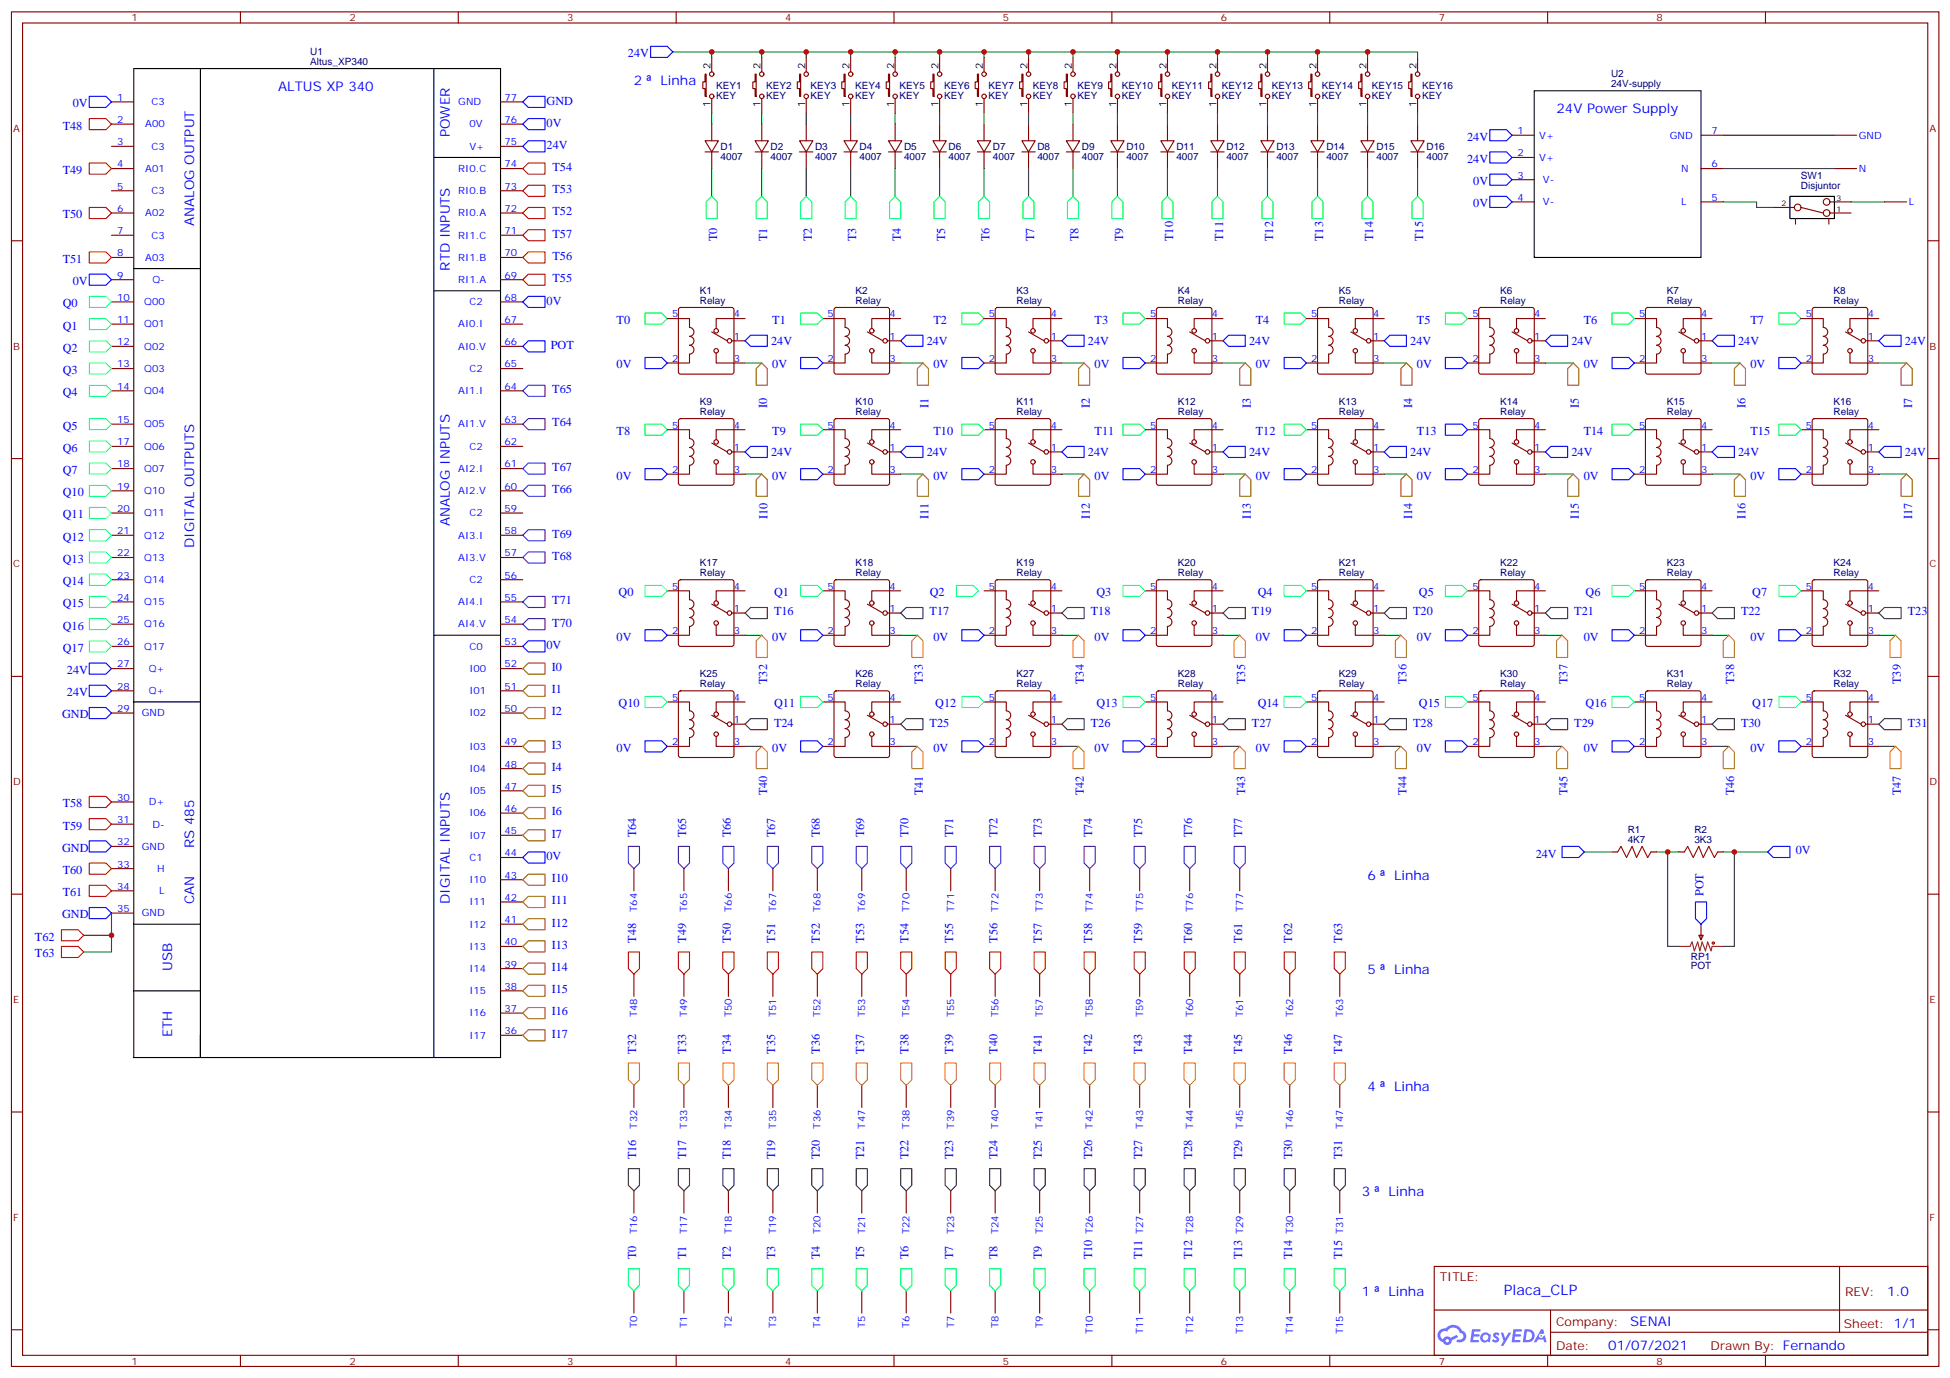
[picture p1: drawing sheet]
<svg xmlns="http://www.w3.org/2000/svg" width="619mm" height="437mm" viewBox="0 0 619 437" stroke-linecap="round" stroke-linejoin="round" font-family="sans-serif">
<defs><g id="words">
<text font-size="4.6" fill="#00f" x="477.3" y="411.1">Placa_CLP</text>
<g font-size="4.2" fill="#00f">
<text x="88.3" y="28.8">ALTUS XP 340</text>
<text x="201.2" y="27.1">2</text>
<text x="209.6" y="27.1">Linha</text>
<text x="494" y="35.9">24V Power Supply</text>
<text x="142.8" y="43.6" transform="rotate(-90 142.8 43.6)">POWER</text>
<text x="61.7" y="71.8" transform="rotate(-90 61.7 71.8)">ANALOG OUTPUT</text>
<text x="142.8" y="85.9" transform="rotate(-90 142.8 85.9)">RTD INPUTS</text>
<text x="142.8" y="167" transform="rotate(-90 142.8 167)">ANALOG INPUTS</text>
<text x="61.7" y="174.1" transform="rotate(-90 61.7 174.1)">DIGITAL OUTPUTS</text>
<text x="61.7" y="269.3" transform="rotate(-90 61.7 269.3)">RS 485</text>
<text x="434" y="279.3">6</text>
<text x="442.4" y="279.3">Linha</text>
<text x="61.7" y="287" transform="rotate(-90 61.7 287)">CAN</text>
<text x="142.8" y="287" transform="rotate(-90 142.8 287)">DIGITAL INPUTS</text>
<text x="54.6" y="308.1" transform="rotate(-90 54.6 308.1)">USB</text>
<text x="434" y="309.3">5</text>
<text x="442.4" y="309.3">Linha</text>
<text x="54.6" y="329.3" transform="rotate(-90 54.6 329.3)">ETH</text>
<text x="434" y="346.3">4</text>
<text x="442.4" y="346.3">Linha</text>
<text x="432.3" y="379.8">3</text>
<text x="440.7" y="379.8">Linha</text>
<text x="432.3" y="411.6">1</text>
<text x="440.7" y="411.6">Linha</text>
<text x="599" y="411.3">1.0</text>
<text x="517.4" y="420.9">SENAI</text>
<text x="510.4" y="428.7">01/07/2021</text>
</g>
<g font-size="3.9" fill="#00f">
<text x="199.3" y="18.2">24V</text>
<text x="23.1" y="34">0V</text>
<text x="173.5" y="33.2">GND</text>
<text x="19.9" y="41.1">T48</text>
<text x="173.5" y="40.3">0V</text>
<text x="173.5" y="47.3">24V</text>
<text x="465.6" y="44.7">24V</text>
<text x="465.6" y="51.8">24V</text>
<text x="19.9" y="55.2">T49</text>
<text x="175.3" y="54.3">T54</text>
<text x="467.6" y="58.8">0V</text>
<text x="175.3" y="61.3">T53</text>
<text x="467.6" y="65.9">0V</text>
<text x="19.9" y="69.3">T50</text>
<text x="175.3" y="68.4">T52</text>
<text x="175.3" y="75.4">T57</text>
<text x="227.7" y="76.6" transform="rotate(-90 227.7 76.6)">T0</text>
<text x="243.5" y="76.5" transform="rotate(-90 243.5 76.5)">T1</text>
<text x="257.6" y="76.5" transform="rotate(-90 257.6 76.5)">T2</text>
<text x="271.8" y="76.5" transform="rotate(-90 271.8 76.5)">T3</text>
<text x="285.9" y="76.5" transform="rotate(-90 285.9 76.5)">T4</text>
<text x="300" y="76.5" transform="rotate(-90 300 76.5)">T5</text>
<text x="314.1" y="76.5" transform="rotate(-90 314.1 76.5)">T6</text>
<text x="328.2" y="76.5" transform="rotate(-90 328.2 76.5)">T7</text>
<text x="342.3" y="76.5" transform="rotate(-90 342.3 76.5)">T8</text>
<text x="356.4" y="76.5" transform="rotate(-90 356.4 76.5)">T9</text>
<text x="372.3" y="76.5" transform="rotate(-90 372.3 76.5)">T10</text>
<text x="388.2" y="76.5" transform="rotate(-90 388.2 76.5)">T11</text>
<text x="404.1" y="76.5" transform="rotate(-90 404.1 76.5)">T12</text>
<text x="419.9" y="76.5" transform="rotate(-90 419.9 76.5)">T13</text>
<text x="435.8" y="76.5" transform="rotate(-90 435.8 76.5)">T14</text>
<text x="451.7" y="76.5" transform="rotate(-90 451.7 76.5)">T15</text>
<text x="19.9" y="83.5">T51</text>
<text x="175.3" y="82.5">T56</text>
<text x="175.3" y="89.5">T55</text>
<text x="23.1" y="90.4">0V</text>
<text x="19.9" y="97.6">Q0</text>
<text x="173.5" y="96.7">0V</text>
<text x="19.9" y="104.6">Q1</text>
<text x="195.7" y="102.9">T0</text>
<text x="245.1" y="102.9">T1</text>
<text x="296.3" y="102.9">T2</text>
<text x="347.4" y="102.9">T3</text>
<text x="398.6" y="102.9">T4</text>
<text x="449.7" y="102.9">T5</text>
<text x="502.6" y="102.9">T6</text>
<text x="555.5" y="102.9">T7</text>
<text x="19.9" y="111.7">Q2</text>
<text x="174.8" y="110.7">POT</text>
<text x="244.7" y="109.5">24V</text>
<text x="294.1" y="109.5">24V</text>
<text x="345.3" y="109.5">24V</text>
<text x="396.4" y="109.5">24V</text>
<text x="447.6" y="109.5">24V</text>
<text x="498.7" y="109.5">24V</text>
<text x="551.7" y="109.5">24V</text>
<text x="604.6" y="109.5">24V</text>
<text x="19.9" y="118.7">Q3</text>
<text x="195.7" y="117">0V</text>
<text x="245.1" y="117">0V</text>
<text x="296.3" y="117">0V</text>
<text x="347.4" y="117">0V</text>
<text x="398.6" y="117">0V</text>
<text x="449.7" y="117">0V</text>
<text x="502.6" y="117">0V</text>
<text x="555.5" y="117">0V</text>
<text x="19.9" y="125.8">Q4</text>
<text x="175.3" y="124.8">T65</text>
<text x="243.5" y="129.4" transform="rotate(-90 243.5 129.4)">I0</text>
<text x="294.7" y="129.4" transform="rotate(-90 294.7 129.4)">I1</text>
<text x="345.8" y="129.4" transform="rotate(-90 345.8 129.4)">I2</text>
<text x="397" y="129.4" transform="rotate(-90 397 129.4)">I3</text>
<text x="448.1" y="129.4" transform="rotate(-90 448.1 129.4)">I4</text>
<text x="501.1" y="129.4" transform="rotate(-90 501.1 129.4)">I5</text>
<text x="554" y="129.4" transform="rotate(-90 554 129.4)">I6</text>
<text x="606.9" y="129.4" transform="rotate(-90 606.9 129.4)">I7</text>
<text x="19.9" y="136.4">Q5</text>
<text x="175.3" y="135.4">T64</text>
<text x="19.9" y="143.4">Q6</text>
<text x="195.7" y="138.1">T8</text>
<text x="245.1" y="138.1">T9</text>
<text x="296.3" y="138.1">T10</text>
<text x="347.4" y="138.1">T11</text>
<text x="398.6" y="138.1">T12</text>
<text x="449.7" y="138.1">T13</text>
<text x="502.6" y="138.1">T14</text>
<text x="555.5" y="138.1">T15</text>
<text x="175.3" y="149.5">T67</text>
<text x="244.7" y="144.8">24V</text>
<text x="294.1" y="144.8">24V</text>
<text x="345.3" y="144.8">24V</text>
<text x="396.4" y="144.8">24V</text>
<text x="447.6" y="144.8">24V</text>
<text x="498.7" y="144.8">24V</text>
<text x="551.7" y="144.8">24V</text>
<text x="604.6" y="144.8">24V</text>
<text x="19.9" y="150.5">Q7</text>
<text x="195.7" y="152.2">0V</text>
<text x="245.1" y="152.2">0V</text>
<text x="296.3" y="152.2">0V</text>
<text x="347.4" y="152.2">0V</text>
<text x="398.6" y="152.2">0V</text>
<text x="449.7" y="152.2">0V</text>
<text x="502.6" y="152.2">0V</text>
<text x="555.5" y="152.2">0V</text>
<text x="19.9" y="157.6">Q10</text>
<text x="175.3" y="156.6">T66</text>
<text x="19.9" y="164.6">Q11</text>
<text x="243.5" y="164.7" transform="rotate(-90 243.5 164.7)">I10</text>
<text x="294.7" y="164.7" transform="rotate(-90 294.7 164.7)">I11</text>
<text x="345.8" y="164.7" transform="rotate(-90 345.8 164.7)">I12</text>
<text x="397" y="164.7" transform="rotate(-90 397 164.7)">I13</text>
<text x="448.1" y="164.7" transform="rotate(-90 448.1 164.7)">I14</text>
<text x="501.1" y="164.7" transform="rotate(-90 501.1 164.7)">I15</text>
<text x="554" y="164.7" transform="rotate(-90 554 164.7)">I16</text>
<text x="606.9" y="164.7" transform="rotate(-90 606.9 164.7)">I17</text>
<text x="19.9" y="171.7">Q12</text>
<text x="175.3" y="170.7">T69</text>
<text x="19.9" y="178.7">Q13</text>
<text x="175.3" y="177.7">T68</text>
<text x="19.9" y="185.8">Q14</text>
<text x="175.3" y="191.9">T71</text>
<text x="196.3" y="189.3">Q0</text>
<text x="245.7" y="189.3">Q1</text>
<text x="295.1" y="189.3">Q2</text>
<text x="348" y="189.3">Q3</text>
<text x="399.2" y="189.3">Q4</text>
<text x="450.3" y="189.3">Q5</text>
<text x="503.2" y="189.3">Q6</text>
<text x="556.1" y="189.3">Q7</text>
<text x="19.9" y="192.8">Q15</text>
<text x="245.6" y="195.4">T16</text>
<text x="295" y="195.4">T17</text>
<text x="346.2" y="195.4">T18</text>
<text x="397.3" y="195.4">T19</text>
<text x="448.5" y="195.4">T20</text>
<text x="499.6" y="195.4">T21</text>
<text x="552.6" y="195.4">T22</text>
<text x="605.5" y="195.4">T23</text>
<text x="19.9" y="199.9">Q16</text>
<text x="175.3" y="198.9">T70</text>
<text x="195.7" y="203.4">0V</text>
<text x="245.1" y="203.4">0V</text>
<text x="296.3" y="203.4">0V</text>
<text x="347.4" y="203.4">0V</text>
<text x="398.6" y="203.4">0V</text>
<text x="449.7" y="203.4">0V</text>
<text x="502.6" y="203.4">0V</text>
<text x="555.5" y="203.4">0V</text>
<text x="19.9" y="206.9">Q17</text>
<text x="173.5" y="206.1">0V</text>
<text x="21.2" y="213.9">24V</text>
<text x="175.1" y="213">I0</text>
<text x="21.2" y="220.9">24V</text>
<text x="175.1" y="220.1">I1</text>
<text x="243.5" y="217.2" transform="rotate(-90 243.5 217.2)">T32</text>
<text x="292.9" y="217.2" transform="rotate(-90 292.9 217.2)">T33</text>
<text x="344" y="217.2" transform="rotate(-90 344 217.2)">T34</text>
<text x="395.2" y="217.2" transform="rotate(-90 395.2 217.2)">T35</text>
<text x="446.3" y="217.2" transform="rotate(-90 446.3 217.2)">T36</text>
<text x="497.5" y="217.2" transform="rotate(-90 497.5 217.2)">T37</text>
<text x="550.4" y="217.2" transform="rotate(-90 550.4 217.2)">T38</text>
<text x="603.3" y="217.2" transform="rotate(-90 603.3 217.2)">T39</text>
<text x="175.1" y="227.1">I2</text>
<text x="196.3" y="224.6">Q10</text>
<text x="245.7" y="224.6">Q11</text>
<text x="296.8" y="224.6">Q12</text>
<text x="348" y="224.6">Q13</text>
<text x="399.2" y="224.6">Q14</text>
<text x="450.3" y="224.6">Q15</text>
<text x="503.2" y="224.6">Q16</text>
<text x="556.1" y="224.6">Q17</text>
<text x="19.7" y="228">GND</text>
<text x="245.6" y="230.7">T24</text>
<text x="295" y="230.7">T25</text>
<text x="346.2" y="230.7">T26</text>
<text x="397.3" y="230.7">T27</text>
<text x="448.5" y="230.7">T28</text>
<text x="499.6" y="230.7">T29</text>
<text x="552.6" y="230.7">T30</text>
<text x="605.5" y="230.7">T31</text>
<text x="175.1" y="237.7">I3</text>
<text x="195.7" y="238.7">0V</text>
<text x="245.1" y="238.7">0V</text>
<text x="296.3" y="238.7">0V</text>
<text x="347.4" y="238.7">0V</text>
<text x="398.6" y="238.7">0V</text>
<text x="449.7" y="238.7">0V</text>
<text x="502.6" y="238.7">0V</text>
<text x="555.5" y="238.7">0V</text>
<text x="175.1" y="244.8">I4</text>
<text x="175.1" y="251.8">I5</text>
<text x="19.9" y="256.3">T58</text>
<text x="243.5" y="252.4" transform="rotate(-90 243.5 252.4)">T40</text>
<text x="292.9" y="252.4" transform="rotate(-90 292.9 252.4)">T41</text>
<text x="344" y="252.4" transform="rotate(-90 344 252.4)">T42</text>
<text x="395.2" y="252.4" transform="rotate(-90 395.2 252.4)">T43</text>
<text x="446.3" y="252.4" transform="rotate(-90 446.3 252.4)">T44</text>
<text x="497.5" y="252.4" transform="rotate(-90 497.5 252.4)">T45</text>
<text x="550.4" y="252.4" transform="rotate(-90 550.4 252.4)">T46</text>
<text x="603.3" y="252.4" transform="rotate(-90 603.3 252.4)">T47</text>
<text x="19.9" y="263.4">T59</text>
<text x="175.1" y="258.9">I6</text>
<text x="175.1" y="265.9">I7</text>
<text x="201.9" y="265.8" transform="rotate(-90 201.9 265.8)">T64</text>
<text x="217.8" y="265.8" transform="rotate(-90 217.8 265.8)">T65</text>
<text x="231.9" y="265.8" transform="rotate(-90 231.9 265.8)">T66</text>
<text x="246" y="265.8" transform="rotate(-90 246 265.8)">T67</text>
<text x="260.1" y="265.8" transform="rotate(-90 260.1 265.8)">T68</text>
<text x="274.3" y="265.8" transform="rotate(-90 274.3 265.8)">T69</text>
<text x="288.4" y="265.8" transform="rotate(-90 288.4 265.8)">T70</text>
<text x="302.5" y="265.8" transform="rotate(-90 302.5 265.8)">T71</text>
<text x="316.6" y="265.8" transform="rotate(-90 316.6 265.8)">T72</text>
<text x="330.7" y="265.8" transform="rotate(-90 330.7 265.8)">T73</text>
<text x="346.6" y="265.8" transform="rotate(-90 346.6 265.8)">T74</text>
<text x="362.5" y="265.8" transform="rotate(-90 362.5 265.8)">T75</text>
<text x="378.3" y="265.8" transform="rotate(-90 378.3 265.8)">T76</text>
<text x="394.2" y="265.8" transform="rotate(-90 394.2 265.8)">T77</text>
<text x="19.7" y="270.3">GND</text>
<text x="173.5" y="273.1">0V</text>
<text x="487.4" y="272.3">24V</text>
<text x="569.9" y="271.2">0V</text>
<text x="19.9" y="277.5">T60</text>
<text x="175.1" y="280">I10</text>
<text x="19.9" y="284.5">T61</text>
<text x="175.1" y="287.1">I11</text>
<text x="540.6" y="284.5" transform="rotate(-90 540.6 284.5)">POT</text>
<text x="19.7" y="291.5">GND</text>
<text x="11.1" y="298.7">T62</text>
<text x="175.1" y="294.2">I12</text>
<text x="201.9" y="299.3" transform="rotate(-90 201.9 299.3)">T48</text>
<text x="217.8" y="299.3" transform="rotate(-90 217.8 299.3)">T49</text>
<text x="231.9" y="299.3" transform="rotate(-90 231.9 299.3)">T50</text>
<text x="246" y="299.3" transform="rotate(-90 246 299.3)">T51</text>
<text x="260.1" y="299.3" transform="rotate(-90 260.1 299.3)">T52</text>
<text x="274.3" y="299.3" transform="rotate(-90 274.3 299.3)">T53</text>
<text x="288.4" y="299.3" transform="rotate(-90 288.4 299.3)">T54</text>
<text x="302.5" y="299.3" transform="rotate(-90 302.5 299.3)">T55</text>
<text x="316.6" y="299.3" transform="rotate(-90 316.6 299.3)">T56</text>
<text x="330.7" y="299.3" transform="rotate(-90 330.7 299.3)">T57</text>
<text x="346.6" y="299.3" transform="rotate(-90 346.6 299.3)">T58</text>
<text x="362.5" y="299.3" transform="rotate(-90 362.5 299.3)">T59</text>
<text x="378.3" y="299.3" transform="rotate(-90 378.3 299.3)">T60</text>
<text x="394.2" y="299.3" transform="rotate(-90 394.2 299.3)">T61</text>
<text x="410.1" y="299.3" transform="rotate(-90 410.1 299.3)">T62</text>
<text x="426" y="299.3" transform="rotate(-90 426 299.3)">T63</text>
<text x="11.1" y="303.9">T63</text>
<text x="175.1" y="301.2">I13</text>
<text x="175.1" y="308.3">I14</text>
<text x="175.1" y="315.3">I15</text>
<text x="175.1" y="322.4">I16</text>
<text x="175.1" y="329.4">I17</text>
<text x="201.9" y="334.5" transform="rotate(-90 201.9 334.5)">T32</text>
<text x="217.8" y="334.5" transform="rotate(-90 217.8 334.5)">T33</text>
<text x="231.9" y="334.5" transform="rotate(-90 231.9 334.5)">T34</text>
<text x="246" y="334.5" transform="rotate(-90 246 334.5)">T35</text>
<text x="260.1" y="334.5" transform="rotate(-90 260.1 334.5)">T36</text>
<text x="274.3" y="334.5" transform="rotate(-90 274.3 334.5)">T37</text>
<text x="288.4" y="334.5" transform="rotate(-90 288.4 334.5)">T38</text>
<text x="302.5" y="334.5" transform="rotate(-90 302.5 334.5)">T39</text>
<text x="316.6" y="334.5" transform="rotate(-90 316.6 334.5)">T40</text>
<text x="330.7" y="334.5" transform="rotate(-90 330.7 334.5)">T41</text>
<text x="346.6" y="334.5" transform="rotate(-90 346.6 334.5)">T42</text>
<text x="362.5" y="334.5" transform="rotate(-90 362.5 334.5)">T43</text>
<text x="378.3" y="334.5" transform="rotate(-90 378.3 334.5)">T44</text>
<text x="394.2" y="334.5" transform="rotate(-90 394.2 334.5)">T45</text>
<text x="410.1" y="334.5" transform="rotate(-90 410.1 334.5)">T46</text>
<text x="426" y="334.5" transform="rotate(-90 426 334.5)">T47</text>
<text x="201.9" y="368.1" transform="rotate(-90 201.9 368.1)">T16</text>
<text x="217.8" y="368.1" transform="rotate(-90 217.8 368.1)">T17</text>
<text x="231.9" y="368.1" transform="rotate(-90 231.9 368.1)">T18</text>
<text x="246" y="368.1" transform="rotate(-90 246 368.1)">T19</text>
<text x="260.1" y="368.1" transform="rotate(-90 260.1 368.1)">T20</text>
<text x="274.3" y="368.1" transform="rotate(-90 274.3 368.1)">T21</text>
<text x="288.4" y="368.1" transform="rotate(-90 288.4 368.1)">T22</text>
<text x="302.5" y="368.1" transform="rotate(-90 302.5 368.1)">T23</text>
<text x="316.6" y="368.1" transform="rotate(-90 316.6 368.1)">T24</text>
<text x="330.7" y="368.1" transform="rotate(-90 330.7 368.1)">T25</text>
<text x="346.6" y="368.1" transform="rotate(-90 346.6 368.1)">T26</text>
<text x="362.5" y="368.1" transform="rotate(-90 362.5 368.1)">T27</text>
<text x="378.3" y="368.1" transform="rotate(-90 378.3 368.1)">T28</text>
<text x="394.2" y="368.1" transform="rotate(-90 394.2 368.1)">T29</text>
<text x="410.1" y="368.1" transform="rotate(-90 410.1 368.1)">T30</text>
<text x="426" y="368.1" transform="rotate(-90 426 368.1)">T31</text>
<text x="201.9" y="399.8" transform="rotate(-90 201.9 399.8)">T0</text>
<text x="217.8" y="399.8" transform="rotate(-90 217.8 399.8)">T1</text>
<text x="231.9" y="399.8" transform="rotate(-90 231.9 399.8)">T2</text>
<text x="246" y="399.8" transform="rotate(-90 246 399.8)">T3</text>
<text x="260.1" y="399.8" transform="rotate(-90 260.1 399.8)">T4</text>
<text x="274.3" y="399.8" transform="rotate(-90 274.3 399.8)">T5</text>
<text x="288.4" y="399.8" transform="rotate(-90 288.4 399.8)">T6</text>
<text x="302.5" y="399.8" transform="rotate(-90 302.5 399.8)">T7</text>
<text x="316.6" y="399.8" transform="rotate(-90 316.6 399.8)">T8</text>
<text x="330.7" y="399.8" transform="rotate(-90 330.7 399.8)">T9</text>
<text x="346.6" y="399.8" transform="rotate(-90 346.6 399.8)">T10</text>
<text x="362.5" y="399.8" transform="rotate(-90 362.5 399.8)">T11</text>
<text x="378.3" y="399.8" transform="rotate(-90 378.3 399.8)">T12</text>
<text x="394.2" y="399.8" transform="rotate(-90 394.2 399.8)">T13</text>
<text x="410.1" y="399.8" transform="rotate(-90 410.1 399.8)">T14</text>
<text x="426" y="399.8" transform="rotate(-90 426 399.8)">T15</text>
</g>
<g font-size="3.9" fill="#800">
<text x="457" y="406.6">TITLE:</text>
<text x="585.6" y="411.3">REV:</text>
<text x="493.9" y="420.8">Company:</text>
<text x="585.2" y="421.5">Sheet: 1/1</text>
<text x="493.9" y="428.5">Date:</text>
<text x="542.9" y="428.6">Drawn By: Fernando</text>
</g>
<g font-size="3.2" fill="#800">
<text x="41.7" y="6.8">1</text>
<text x="110.9" y="6.8">2</text>
<text x="180" y="6.8">3</text>
<text x="249.2" y="6.8">4</text>
<text x="318.3" y="6.8">5</text>
<text x="387.5" y="6.8">6</text>
<text x="456.6" y="6.8">7</text>
<text x="525.7" y="6.8">8</text>
<text x="4.2" y="41.9">A</text>
<text x="612.4" y="41.9">A</text>
<text x="4.2" y="111">B</text>
<text x="612.4" y="111">B</text>
<text x="4.2" y="180.2">C</text>
<text x="612.4" y="180.2">C</text>
<text x="4.2" y="249.3">D</text>
<text x="612.4" y="249.3">D</text>
<text x="4.2" y="318.5">E</text>
<text x="612.4" y="318.5">E</text>
<text x="4.2" y="387.6">F</text>
<text x="612.4" y="387.6">F</text>
<text x="41.7" y="433.3">1</text>
<text x="110.9" y="433.3">2</text>
<text x="180" y="433.3">3</text>
<text x="249.2" y="433.3">4</text>
<text x="318.3" y="433.3">5</text>
<text x="387.5" y="433.3">6</text>
<text x="456.6" y="433.3">7</text>
<text x="525.7" y="433.3">8</text>
</g>
<g font-size="3.2" fill="#000080">
<text x="98.5" y="17.6">U1</text>
<text x="98.5" y="20.7">Altus_XP340</text>
<text x="227.3" y="28.2">KEY1</text>
<text x="243.2" y="28.2">KEY2</text>
<text x="257.3" y="28.2">KEY3</text>
<text x="271.4" y="28.2">KEY4</text>
<text x="285.5" y="28.2">KEY5</text>
<text x="299.6" y="28.2">KEY6</text>
<text x="313.7" y="28.2">KEY7</text>
<text x="327.8" y="28.2">KEY8</text>
<text x="341.9" y="28.2">KEY9</text>
<text x="356.1" y="28.2">KEY10</text>
<text x="371.9" y="28.2">KEY11</text>
<text x="387.8" y="28.2">KEY12</text>
<text x="403.7" y="28.2">KEY13</text>
<text x="419.6" y="28.2">KEY14</text>
<text x="435.4" y="28.2">KEY15</text>
<text x="451.3" y="28.2">KEY16</text>
<text x="511.3" y="27.8">24V-supply</text>
<text x="511.3" y="24.6">U2</text>
<text x="227.3" y="31.4">KEY</text>
<text x="243.2" y="31.4">KEY</text>
<text x="257.3" y="31.4">KEY</text>
<text x="271.4" y="31.4">KEY</text>
<text x="285.5" y="31.4">KEY</text>
<text x="299.6" y="31.4">KEY</text>
<text x="313.7" y="31.4">KEY</text>
<text x="327.8" y="31.4">KEY</text>
<text x="341.9" y="31.4">KEY</text>
<text x="356.1" y="31.4">KEY</text>
<text x="371.9" y="31.4">KEY</text>
<text x="387.8" y="31.4">KEY</text>
<text x="403.7" y="31.4">KEY</text>
<text x="419.6" y="31.4">KEY</text>
<text x="435.4" y="31.4">KEY</text>
<text x="451.3" y="31.4">KEY</text>
<text x="228.7" y="47.6">D1</text>
<text x="244.6" y="47.6">D2</text>
<text x="258.7" y="47.6">D3</text>
<text x="272.8" y="47.6">D4</text>
<text x="286.9" y="47.6">D5</text>
<text x="301" y="47.6">D6</text>
<text x="315.1" y="47.6">D7</text>
<text x="329.2" y="47.6">D8</text>
<text x="343.4" y="47.6">D9</text>
<text x="357.5" y="47.6">D10</text>
<text x="373.3" y="47.6">D11</text>
<text x="389.2" y="47.6">D12</text>
<text x="405.1" y="47.6">D13</text>
<text x="421" y="47.6">D14</text>
<text x="436.8" y="47.6">D15</text>
<text x="452.7" y="47.6">D16</text>
<text x="228.7" y="50.8">4007</text>
<text x="244.6" y="50.8">4007</text>
<text x="258.7" y="50.8">4007</text>
<text x="272.8" y="50.8">4007</text>
<text x="286.9" y="50.8">4007</text>
<text x="301" y="50.8">4007</text>
<text x="315.1" y="50.8">4007</text>
<text x="329.2" y="50.8">4007</text>
<text x="343.4" y="50.8">4007</text>
<text x="357.5" y="50.8">4007</text>
<text x="373.3" y="50.8">4007</text>
<text x="389.2" y="50.8">4007</text>
<text x="405.1" y="50.8">4007</text>
<text x="421" y="50.8">4007</text>
<text x="436.8" y="50.8">4007</text>
<text x="452.7" y="50.8">4007</text>
<text x="571.6" y="56.9">SW1</text>
<text x="571.6" y="60">Disjuntor</text>
<text x="222.1" y="93.4">K1</text>
<text x="271.5" y="93.4">K2</text>
<text x="322.7" y="93.4">K3</text>
<text x="373.8" y="93.4">K4</text>
<text x="425" y="93.4">K5</text>
<text x="476.1" y="93.4">K6</text>
<text x="529" y="93.4">K7</text>
<text x="581.9" y="93.4">K8</text>
<text x="222.1" y="96.6">Relay</text>
<text x="271.5" y="96.6">Relay</text>
<text x="322.7" y="96.6">Relay</text>
<text x="373.8" y="96.6">Relay</text>
<text x="425" y="96.6">Relay</text>
<text x="476.1" y="96.6">Relay</text>
<text x="529" y="96.6">Relay</text>
<text x="581.9" y="96.6">Relay</text>
<text x="222.1" y="131.8">Relay</text>
<text x="222.1" y="128.7">K9</text>
<text x="271.5" y="131.8">Relay</text>
<text x="271.5" y="128.7">K10</text>
<text x="322.7" y="131.8">Relay</text>
<text x="322.7" y="128.7">K11</text>
<text x="373.8" y="131.8">Relay</text>
<text x="373.8" y="128.7">K12</text>
<text x="425" y="131.8">Relay</text>
<text x="425" y="128.7">K13</text>
<text x="476.1" y="131.8">Relay</text>
<text x="476.1" y="128.7">K14</text>
<text x="529" y="131.8">Relay</text>
<text x="529" y="128.7">K15</text>
<text x="581.9" y="131.8">Relay</text>
<text x="581.9" y="128.7">K16</text>
<text x="222.1" y="179.8">K17</text>
<text x="271.5" y="179.8">K18</text>
<text x="322.7" y="179.8">K19</text>
<text x="373.8" y="179.8">K20</text>
<text x="425" y="179.8">K21</text>
<text x="476.1" y="179.8">K22</text>
<text x="529" y="179.8">K23</text>
<text x="581.9" y="179.8">K24</text>
<text x="222.1" y="183">Relay</text>
<text x="271.5" y="183">Relay</text>
<text x="322.7" y="183">Relay</text>
<text x="373.8" y="183">Relay</text>
<text x="425" y="183">Relay</text>
<text x="476.1" y="183">Relay</text>
<text x="529" y="183">Relay</text>
<text x="581.9" y="183">Relay</text>
<text x="222.1" y="215.1">K25</text>
<text x="271.5" y="215.1">K26</text>
<text x="322.7" y="215.1">K27</text>
<text x="373.8" y="215.1">K28</text>
<text x="425" y="215.1">K29</text>
<text x="476.1" y="215.1">K30</text>
<text x="529" y="215.1">K31</text>
<text x="581.9" y="215.1">K32</text>
<text x="222.1" y="218.3">Relay</text>
<text x="271.5" y="218.3">Relay</text>
<text x="322.7" y="218.3">Relay</text>
<text x="373.8" y="218.3">Relay</text>
<text x="425" y="218.3">Relay</text>
<text x="476.1" y="218.3">Relay</text>
<text x="529" y="218.3">Relay</text>
<text x="581.9" y="218.3">Relay</text>
<text x="516.6" y="267.7">4K7</text>
<text x="516.6" y="264.4">R1</text>
<text x="537.7" y="267.7">3K3</text>
<text x="537.8" y="264.4">R2</text>
<text x="536.6" y="304.7">RP1</text>
<text x="536.6" y="307.6">POT</text>
</g>
<g font-size="3.2">
<text x="225.5" y="21.8" transform="rotate(-90 225.5 21.8)">2</text>
<text x="241.4" y="21.8" transform="rotate(-90 241.4 21.8)">2</text>
<text x="255.5" y="21.8" transform="rotate(-90 255.5 21.8)">2</text>
<text x="269.6" y="21.8" transform="rotate(-90 269.6 21.8)">2</text>
<text x="283.7" y="21.8" transform="rotate(-90 283.7 21.8)">2</text>
<text x="297.9" y="21.8" transform="rotate(-90 297.9 21.8)">2</text>
<text x="312" y="21.8" transform="rotate(-90 312 21.8)">2</text>
<text x="326.1" y="21.8" transform="rotate(-90 326.1 21.8)">2</text>
<text x="340.2" y="21.8" transform="rotate(-90 340.2 21.8)">2</text>
<text x="354.3" y="21.8" transform="rotate(-90 354.3 21.8)">2</text>
<text x="370.2" y="21.8" transform="rotate(-90 370.2 21.8)">2</text>
<text x="386" y="21.8" transform="rotate(-90 386 21.8)">2</text>
<text x="401.9" y="21.8" transform="rotate(-90 401.9 21.8)">2</text>
<text x="417.8" y="21.8" transform="rotate(-90 417.8 21.8)">2</text>
<text x="433.7" y="21.8" transform="rotate(-90 433.7 21.8)">2</text>
<text x="449.5" y="21.8" transform="rotate(-90 449.5 21.8)">2</text>
<text x="225.5" y="34" transform="rotate(-90 225.5 34)">1</text>
<text x="241.4" y="34" transform="rotate(-90 241.4 34)">1</text>
<text x="255.5" y="34" transform="rotate(-90 255.5 34)">1</text>
<text x="269.6" y="34" transform="rotate(-90 269.6 34)">1</text>
<text x="283.7" y="34" transform="rotate(-90 283.7 34)">1</text>
<text x="297.9" y="34" transform="rotate(-90 297.9 34)">1</text>
<text x="312" y="34" transform="rotate(-90 312 34)">1</text>
<text x="326.1" y="34" transform="rotate(-90 326.1 34)">1</text>
<text x="340.2" y="34" transform="rotate(-90 340.2 34)">1</text>
<text x="354.3" y="34" transform="rotate(-90 354.3 34)">1</text>
<text x="370.2" y="34" transform="rotate(-90 370.2 34)">1</text>
<text x="386" y="34" transform="rotate(-90 386 34)">1</text>
<text x="401.9" y="34" transform="rotate(-90 401.9 34)">1</text>
<text x="417.8" y="34" transform="rotate(-90 417.8 34)">1</text>
<text x="433.7" y="34" transform="rotate(-90 433.7 34)">1</text>
<text x="449.5" y="34" transform="rotate(-90 449.5 34)">1</text>
</g>
<g font-size="3.2" fill="#00f">
<text x="37.1" y="32">1</text>
<text x="48.1" y="33.4">C3</text>
<text x="145.5" y="33.4">GND</text>
<text x="160.1" y="32">77</text>
<text x="37.1" y="39.1">2</text>
<text x="46.1" y="40.5">A00</text>
<text x="149" y="40.5">0V</text>
<text x="160.1" y="39.1">76</text>
<text x="37.1" y="46.1">3</text>
<text x="48.1" y="47.5">C3</text>
<text x="149" y="47.5">V+</text>
<text x="160.1" y="46.1">75</text>
<text x="481.6" y="42.6">1</text>
<text x="488.5" y="44">V+</text>
<text x="530" y="44">GND</text>
<text x="543.1" y="42.6">7</text>
<text x="590" y="44">GND</text>
<text x="37.1" y="53.2">4</text>
<text x="160.1" y="53.2">74</text>
<text x="481.6" y="49.6">2</text>
<text x="488.5" y="51">V+</text>
<text x="543.1" y="53.2">6</text>
<text x="46.1" y="54.6">A01</text>
<text x="145.5" y="54.6">RI0.C</text>
<text x="481.6" y="56.7">3</text>
<text x="489.7" y="58.1">V-</text>
<text x="533.5" y="54.6">N</text>
<text x="590" y="54.6">N</text>
<text x="37.1" y="60.2">5</text>
<text x="48.1" y="61.6">C3</text>
<text x="145.5" y="61.6">RI0.B</text>
<text x="160.1" y="60.2">73</text>
<text x="481.6" y="63.7">4</text>
<text x="489.7" y="65.2">V-</text>
<text x="533.5" y="65.2">L</text>
<text x="543.1" y="63.7">5</text>
<text x="605.8" y="65.2">L</text>
<text x="37.1" y="67.3">6</text>
<text x="46.1" y="68.7">A02</text>
<text x="145.5" y="68.7">RI0.A</text>
<text x="160.1" y="67.3">72</text>
<text x="37.1" y="74.3">7</text>
<text x="48.1" y="75.7">C3</text>
<text x="145.5" y="75.7">RI1.C</text>
<text x="160.1" y="74.3">71</text>
<text x="37.1" y="81.4">8</text>
<text x="46.1" y="82.8">A03</text>
<text x="145.5" y="82.8">RI1.B</text>
<text x="160.1" y="81.4">70</text>
<text x="37.1" y="88.4">9</text>
<text x="48.4" y="89.9">Q-</text>
<text x="145.5" y="89.9">RI1.A</text>
<text x="160.1" y="88.4">69</text>
<text x="37.1" y="95.5">10</text>
<text x="160.1" y="95.5">68</text>
<text x="45.8" y="96.9">Q00</text>
<text x="149" y="96.9">C2</text>
<text x="213.3" y="100.8">5</text>
<text x="232.9" y="100.8">4</text>
<text x="262.7" y="100.8">5</text>
<text x="282.3" y="100.8">4</text>
<text x="313.8" y="100.8">5</text>
<text x="333.5" y="100.8">4</text>
<text x="365" y="100.8">5</text>
<text x="384.6" y="100.8">4</text>
<text x="416.1" y="100.8">5</text>
<text x="435.8" y="100.8">4</text>
<text x="467.3" y="100.8">5</text>
<text x="486.9" y="100.8">4</text>
<text x="520.2" y="100.8">5</text>
<text x="539.9" y="100.8">4</text>
<text x="573.1" y="100.8">5</text>
<text x="592.8" y="100.8">4</text>
<text x="37.1" y="102.6">11</text>
<text x="45.8" y="104">Q01</text>
<text x="145.5" y="104">AI0.I</text>
<text x="160.1" y="102.6">67</text>
<text x="232.9" y="107.8">1</text>
<text x="282.3" y="107.8">1</text>
<text x="333.5" y="107.8">1</text>
<text x="384.6" y="107.8">1</text>
<text x="435.8" y="107.8">1</text>
<text x="486.9" y="107.8">1</text>
<text x="539.9" y="107.8">1</text>
<text x="592.8" y="107.8">1</text>
<text x="37.1" y="109.6">12</text>
<text x="45.8" y="111">Q02</text>
<text x="145.5" y="111">AI0.V</text>
<text x="160.1" y="109.6">66</text>
<text x="37.1" y="116.7">13</text>
<text x="45.8" y="118.1">Q03</text>
<text x="149" y="118.1">C2</text>
<text x="160.1" y="116.7">65</text>
<text x="213.3" y="114.9">2</text>
<text x="232.9" y="114.9">3</text>
<text x="262.7" y="114.9">2</text>
<text x="282.3" y="114.9">3</text>
<text x="313.8" y="114.9">2</text>
<text x="333.5" y="114.9">3</text>
<text x="365" y="114.9">2</text>
<text x="384.6" y="114.9">3</text>
<text x="416.1" y="114.9">2</text>
<text x="435.8" y="114.9">3</text>
<text x="467.3" y="114.9">2</text>
<text x="486.9" y="114.9">3</text>
<text x="520.2" y="114.9">2</text>
<text x="539.9" y="114.9">3</text>
<text x="573.1" y="114.9">2</text>
<text x="592.8" y="114.9">3</text>
<text x="37.1" y="123.7">14</text>
<text x="45.8" y="125.1">Q04</text>
<text x="145.5" y="125.1">AI1.I</text>
<text x="160.1" y="123.7">64</text>
<text x="37.1" y="134.3">15</text>
<text x="45.8" y="135.7">Q05</text>
<text x="145.5" y="135.7">AI1.V</text>
<text x="160.1" y="134.3">63</text>
<text x="213.3" y="136.1">5</text>
<text x="232.9" y="136.1">4</text>
<text x="262.7" y="136.1">5</text>
<text x="282.3" y="136.1">4</text>
<text x="313.8" y="136.1">5</text>
<text x="333.5" y="136.1">4</text>
<text x="365" y="136.1">5</text>
<text x="384.6" y="136.1">4</text>
<text x="416.1" y="136.1">5</text>
<text x="435.8" y="136.1">4</text>
<text x="467.3" y="136.1">5</text>
<text x="486.9" y="136.1">4</text>
<text x="520.2" y="136.1">5</text>
<text x="539.9" y="136.1">4</text>
<text x="573.1" y="136.1">5</text>
<text x="592.8" y="136.1">4</text>
<text x="37.1" y="141.4">17</text>
<text x="45.8" y="142.8">Q06</text>
<text x="149" y="142.8">C2</text>
<text x="160.1" y="141.4">62</text>
<text x="232.9" y="143.1">1</text>
<text x="282.3" y="143.1">1</text>
<text x="333.5" y="143.1">1</text>
<text x="384.6" y="143.1">1</text>
<text x="435.8" y="143.1">1</text>
<text x="486.9" y="143.1">1</text>
<text x="539.9" y="143.1">1</text>
<text x="592.8" y="143.1">1</text>
<text x="37.1" y="148.4">18</text>
<text x="45.8" y="149.8">Q07</text>
<text x="145.5" y="149.8">AI2.I</text>
<text x="160.1" y="148.4">61</text>
<text x="37.1" y="155.5">19</text>
<text x="160.1" y="155.5">60</text>
<text x="213.3" y="150.2">2</text>
<text x="232.9" y="150.2">3</text>
<text x="262.7" y="150.2">2</text>
<text x="282.3" y="150.2">3</text>
<text x="313.8" y="150.2">2</text>
<text x="333.5" y="150.2">3</text>
<text x="365" y="150.2">2</text>
<text x="384.6" y="150.2">3</text>
<text x="416.1" y="150.2">2</text>
<text x="435.8" y="150.2">3</text>
<text x="467.3" y="150.2">2</text>
<text x="486.9" y="150.2">3</text>
<text x="520.2" y="150.2">2</text>
<text x="539.9" y="150.2">3</text>
<text x="573.1" y="150.2">2</text>
<text x="592.8" y="150.2">3</text>
<text x="45.8" y="156.9">Q10</text>
<text x="145.5" y="156.9">AI2.V</text>
<text x="37.1" y="162.5">20</text>
<text x="45.8" y="163.9">Q11</text>
<text x="149" y="163.9">C2</text>
<text x="160.1" y="162.5">59</text>
<text x="37.1" y="169.6">21</text>
<text x="45.8" y="171">Q12</text>
<text x="145.5" y="171">AI3.I</text>
<text x="160.1" y="169.6">58</text>
<text x="37.1" y="176.6">22</text>
<text x="45.8" y="178">Q13</text>
<text x="145.5" y="178">AI3.V</text>
<text x="160.1" y="176.6">57</text>
<text x="37.1" y="183.7">23</text>
<text x="45.8" y="185.1">Q14</text>
<text x="149" y="185.1">C2</text>
<text x="160.1" y="183.7">56</text>
<text x="37.1" y="190.7">24</text>
<text x="160.1" y="190.7">55</text>
<text x="213.3" y="187.2">5</text>
<text x="232.9" y="187.2">4</text>
<text x="262.7" y="187.2">5</text>
<text x="282.3" y="187.2">4</text>
<text x="313.8" y="187.2">5</text>
<text x="333.5" y="187.2">4</text>
<text x="365" y="187.2">5</text>
<text x="384.6" y="187.2">4</text>
<text x="416.1" y="187.2">5</text>
<text x="435.8" y="187.2">4</text>
<text x="467.3" y="187.2">5</text>
<text x="486.9" y="187.2">4</text>
<text x="520.2" y="187.2">5</text>
<text x="539.9" y="187.2">4</text>
<text x="573.1" y="187.2">5</text>
<text x="592.8" y="187.2">4</text>
<text x="37.1" y="197.8">25</text>
<text x="45.8" y="192.2">Q15</text>
<text x="145.5" y="192.2">AI4.I</text>
<text x="160.1" y="197.8">54</text>
<text x="232.9" y="194.3">1</text>
<text x="282.3" y="194.3">1</text>
<text x="333.5" y="194.3">1</text>
<text x="384.6" y="194.3">1</text>
<text x="435.8" y="194.3">1</text>
<text x="486.9" y="194.3">1</text>
<text x="539.9" y="194.3">1</text>
<text x="592.8" y="194.3">1</text>
<text x="45.8" y="199.2">Q16</text>
<text x="145.5" y="199.2">AI4.V</text>
<text x="213.3" y="201.3">2</text>
<text x="232.9" y="201.3">3</text>
<text x="262.7" y="201.3">2</text>
<text x="282.3" y="201.3">3</text>
<text x="313.8" y="201.3">2</text>
<text x="333.5" y="201.3">3</text>
<text x="365" y="201.3">2</text>
<text x="384.6" y="201.3">3</text>
<text x="416.1" y="201.3">2</text>
<text x="435.8" y="201.3">3</text>
<text x="467.3" y="201.3">2</text>
<text x="486.9" y="201.3">3</text>
<text x="520.2" y="201.3">2</text>
<text x="539.9" y="201.3">3</text>
<text x="573.1" y="201.3">2</text>
<text x="592.8" y="201.3">3</text>
<text x="37.1" y="204.9">26</text>
<text x="45.8" y="206.3">Q17</text>
<text x="149" y="206.3">C0</text>
<text x="160.1" y="204.9">53</text>
<text x="37.1" y="211.9">27</text>
<text x="47.2" y="213.3">Q+</text>
<text x="149" y="213.3">I00</text>
<text x="160.1" y="211.9">52</text>
<text x="37.1" y="219">28</text>
<text x="47.2" y="220.4">Q+</text>
<text x="149" y="220.4">I01</text>
<text x="160.1" y="219">51</text>
<text x="37.1" y="226">29</text>
<text x="45" y="227.4">GND</text>
<text x="149" y="227.4">I02</text>
<text x="160.1" y="226">50</text>
<text x="213.3" y="222.5">5</text>
<text x="232.9" y="222.5">4</text>
<text x="262.7" y="222.5">5</text>
<text x="282.3" y="222.5">4</text>
<text x="313.8" y="222.5">5</text>
<text x="333.5" y="222.5">4</text>
<text x="365" y="222.5">5</text>
<text x="384.6" y="222.5">4</text>
<text x="416.1" y="222.5">5</text>
<text x="435.8" y="222.5">4</text>
<text x="467.3" y="222.5">5</text>
<text x="486.9" y="222.5">4</text>
<text x="520.2" y="222.5">5</text>
<text x="539.9" y="222.5">4</text>
<text x="573.1" y="222.5">5</text>
<text x="592.8" y="222.5">4</text>
<text x="232.9" y="229.6">1</text>
<text x="282.3" y="229.6">1</text>
<text x="333.5" y="229.6">1</text>
<text x="384.6" y="229.6">1</text>
<text x="435.8" y="229.6">1</text>
<text x="486.9" y="229.6">1</text>
<text x="539.9" y="229.6">1</text>
<text x="592.8" y="229.6">1</text>
<text x="149" y="238">I03</text>
<text x="160.1" y="236.6">49</text>
<text x="213.3" y="236.6">2</text>
<text x="232.9" y="236.6">3</text>
<text x="262.7" y="236.6">2</text>
<text x="282.3" y="236.6">3</text>
<text x="313.8" y="236.6">2</text>
<text x="333.5" y="236.6">3</text>
<text x="365" y="236.6">2</text>
<text x="384.6" y="236.6">3</text>
<text x="416.1" y="236.6">2</text>
<text x="435.8" y="236.6">3</text>
<text x="467.3" y="236.6">2</text>
<text x="486.9" y="236.6">3</text>
<text x="520.2" y="236.6">2</text>
<text x="539.9" y="236.6">3</text>
<text x="573.1" y="236.6">2</text>
<text x="592.8" y="236.6">3</text>
<text x="149" y="245.1">I04</text>
<text x="160.1" y="243.7">48</text>
<text x="160.1" y="250.7">47</text>
<text x="37.1" y="254.2">30</text>
<text x="47.3" y="255.7">D+</text>
<text x="149" y="252.1">I05</text>
<text x="160.1" y="257.8">46</text>
<text x="37.1" y="261.3">31</text>
<text x="48.4" y="262.7">D-</text>
<text x="149" y="259.2">I06</text>
<text x="37.1" y="268.4">32</text>
<text x="45" y="269.8">GND</text>
<text x="149" y="266.2">I07</text>
<text x="160.1" y="264.8">45</text>
<text x="37.1" y="275.4">33</text>
<text x="149" y="273.3">C1</text>
<text x="160.1" y="271.9">44</text>
<text x="49.9" y="276.8">H</text>
<text x="149" y="280.4">I10</text>
<text x="160.1" y="278.9">43</text>
<text x="37.1" y="282.5">34</text>
<text x="50.6" y="283.9">L</text>
<text x="149" y="287.4">I11</text>
<text x="160.1" y="286">42</text>
<text x="37.1" y="289.5">35</text>
<text x="45" y="290.9">GND</text>
<text x="160.1" y="293.1">41</text>
<text x="202.2" y="289.5" transform="rotate(-90 202.2 289.5)">T64</text>
<text x="218.1" y="289.5" transform="rotate(-90 218.1 289.5)">T65</text>
<text x="232.2" y="289.5" transform="rotate(-90 232.2 289.5)">T66</text>
<text x="246.3" y="289.5" transform="rotate(-90 246.3 289.5)">T67</text>
<text x="260.5" y="289.5" transform="rotate(-90 260.5 289.5)">T68</text>
<text x="274.6" y="289.5" transform="rotate(-90 274.6 289.5)">T69</text>
<text x="288.7" y="289.5" transform="rotate(-90 288.7 289.5)">T70</text>
<text x="302.8" y="289.5" transform="rotate(-90 302.8 289.5)">T71</text>
<text x="316.9" y="289.5" transform="rotate(-90 316.9 289.5)">T72</text>
<text x="331" y="289.5" transform="rotate(-90 331 289.5)">T73</text>
<text x="346.9" y="289.5" transform="rotate(-90 346.9 289.5)">T74</text>
<text x="362.8" y="289.5" transform="rotate(-90 362.8 289.5)">T75</text>
<text x="378.6" y="289.5" transform="rotate(-90 378.6 289.5)">T76</text>
<text x="394.5" y="289.5" transform="rotate(-90 394.5 289.5)">T77</text>
<text x="149" y="294.5">I12</text>
<text x="149" y="301.5">I13</text>
<text x="160.1" y="300.1">40</text>
<text x="149" y="308.6">I14</text>
<text x="160.1" y="307.2">39</text>
<text x="149" y="315.6">I15</text>
<text x="160.1" y="314.2">38</text>
<text x="149" y="322.7">I16</text>
<text x="160.1" y="321.3">37</text>
<text x="202.2" y="323" transform="rotate(-90 202.2 323)">T48</text>
<text x="218.1" y="323" transform="rotate(-90 218.1 323)">T49</text>
<text x="232.2" y="323" transform="rotate(-90 232.2 323)">T50</text>
<text x="246.3" y="323" transform="rotate(-90 246.3 323)">T51</text>
<text x="260.5" y="323" transform="rotate(-90 260.5 323)">T52</text>
<text x="274.6" y="323" transform="rotate(-90 274.6 323)">T53</text>
<text x="288.7" y="323" transform="rotate(-90 288.7 323)">T54</text>
<text x="302.8" y="323" transform="rotate(-90 302.8 323)">T55</text>
<text x="316.9" y="323" transform="rotate(-90 316.9 323)">T56</text>
<text x="331" y="323" transform="rotate(-90 331 323)">T57</text>
<text x="346.9" y="323" transform="rotate(-90 346.9 323)">T58</text>
<text x="362.8" y="323" transform="rotate(-90 362.8 323)">T59</text>
<text x="378.6" y="323" transform="rotate(-90 378.6 323)">T60</text>
<text x="394.5" y="323" transform="rotate(-90 394.5 323)">T61</text>
<text x="410.4" y="323" transform="rotate(-90 410.4 323)">T62</text>
<text x="426.3" y="323" transform="rotate(-90 426.3 323)">T63</text>
<text x="149" y="329.7">I17</text>
<text x="160.1" y="328.3">36</text>
<text x="202.2" y="358.3" transform="rotate(-90 202.2 358.3)">T32</text>
<text x="218.1" y="358.3" transform="rotate(-90 218.1 358.3)">T33</text>
<text x="232.2" y="358.3" transform="rotate(-90 232.2 358.3)">T34</text>
<text x="246.3" y="358.3" transform="rotate(-90 246.3 358.3)">T35</text>
<text x="260.5" y="358.3" transform="rotate(-90 260.5 358.3)">T36</text>
<text x="274.6" y="358.3" transform="rotate(-90 274.6 358.3)">T47</text>
<text x="288.7" y="358.3" transform="rotate(-90 288.7 358.3)">T38</text>
<text x="302.8" y="358.3" transform="rotate(-90 302.8 358.3)">T39</text>
<text x="316.9" y="358.3" transform="rotate(-90 316.9 358.3)">T40</text>
<text x="331" y="358.3" transform="rotate(-90 331 358.3)">T41</text>
<text x="346.9" y="358.3" transform="rotate(-90 346.9 358.3)">T42</text>
<text x="362.8" y="358.3" transform="rotate(-90 362.8 358.3)">T43</text>
<text x="378.6" y="358.3" transform="rotate(-90 378.6 358.3)">T44</text>
<text x="394.5" y="358.3" transform="rotate(-90 394.5 358.3)">T45</text>
<text x="410.4" y="358.3" transform="rotate(-90 410.4 358.3)">T46</text>
<text x="426.3" y="358.3" transform="rotate(-90 426.3 358.3)">T47</text>
<text x="202.2" y="391.8" transform="rotate(-90 202.2 391.8)">T16</text>
<text x="218.1" y="391.8" transform="rotate(-90 218.1 391.8)">T17</text>
<text x="232.2" y="391.8" transform="rotate(-90 232.2 391.8)">T18</text>
<text x="246.3" y="391.8" transform="rotate(-90 246.3 391.8)">T19</text>
<text x="260.5" y="391.8" transform="rotate(-90 260.5 391.8)">T20</text>
<text x="274.6" y="391.8" transform="rotate(-90 274.6 391.8)">T21</text>
<text x="288.7" y="391.8" transform="rotate(-90 288.7 391.8)">T22</text>
<text x="302.8" y="391.8" transform="rotate(-90 302.8 391.8)">T23</text>
<text x="316.9" y="391.8" transform="rotate(-90 316.9 391.8)">T24</text>
<text x="331" y="391.8" transform="rotate(-90 331 391.8)">T25</text>
<text x="346.9" y="391.8" transform="rotate(-90 346.9 391.8)">T26</text>
<text x="362.8" y="391.8" transform="rotate(-90 362.8 391.8)">T27</text>
<text x="378.6" y="391.8" transform="rotate(-90 378.6 391.8)">T28</text>
<text x="394.5" y="391.8" transform="rotate(-90 394.5 391.8)">T29</text>
<text x="410.4" y="391.8" transform="rotate(-90 410.4 391.8)">T30</text>
<text x="426.3" y="391.8" transform="rotate(-90 426.3 391.8)">T31</text>
<text x="202.2" y="421.6" transform="rotate(-90 202.2 421.6)">T0</text>
<text x="218.1" y="421.6" transform="rotate(-90 218.1 421.6)">T1</text>
<text x="232.2" y="421.6" transform="rotate(-90 232.2 421.6)">T2</text>
<text x="246.3" y="421.6" transform="rotate(-90 246.3 421.6)">T3</text>
<text x="260.5" y="421.6" transform="rotate(-90 260.5 421.6)">T4</text>
<text x="274.6" y="421.6" transform="rotate(-90 274.6 421.6)">T5</text>
<text x="288.7" y="421.6" transform="rotate(-90 288.7 421.6)">T6</text>
<text x="302.8" y="421.6" transform="rotate(-90 302.8 421.6)">T7</text>
<text x="316.9" y="421.6" transform="rotate(-90 316.9 421.6)">T8</text>
<text x="331" y="421.6" transform="rotate(-90 331 421.6)">T9</text>
<text x="346.9" y="423.6" transform="rotate(-90 346.9 423.6)">T10</text>
<text x="362.8" y="423.6" transform="rotate(-90 362.8 423.6)">T11</text>
<text x="378.6" y="423.6" transform="rotate(-90 378.6 423.6)">T12</text>
<text x="394.5" y="423.6" transform="rotate(-90 394.5 423.6)">T13</text>
<text x="410.4" y="423.6" transform="rotate(-90 410.4 423.6)">T14</text>
<text x="426.3" y="423.6" transform="rotate(-90 426.3 423.6)">T15</text>
</g>
<g font-size="2.5">
<text x="565.5" y="65.5">2</text>
<text x="582.9" y="63.7">3</text>
<text x="582.9" y="67.3">1</text>
</g>
</g></defs>
<g fill="none" stroke="#870000" stroke-width=".35">
<path d="M3.6 3.8h611.8v430h-611.8zM7.2 7.3h604.6v423h-604.6zM76.3 3.8v3.5M145.5 3.8v3.5M214.6 3.8v3.5M283.7 3.8v3.5M352.9 3.8v3.5M422 3.8v3.5M491.2 3.8v3.5M560.3 3.8v3.5M3.6 76.4h3.6M611.8 76.4h3.6"/>
<path d="M3.6 145.6h3.6M611.8 145.6h3.6M3.6 214.7h3.6M611.8 214.7h3.6M3.6 283.9h3.6M611.8 283.9h3.6M3.6 353h3.6M611.8 353h3.6M455.2 402.1h156.6v28.2h-156.6zM455.2 415.9h156.5M492.1 415.9v14.1M583.8 402.1v20.9"/>
<path d="M3.6 422.2h3.6M76.3 430.3v3.5M145.5 430.3v3.5M214.6 430.3v3.5M283.7 430.3v3.5M352.9 430.3v3.5M422 430.3v3.5M491.2 430.3v3.5M492.1 423h119.6M560.3 430.3v3.5M611.8 422.2h3.6"/>
</g>
<g fill="#5487ff">
<path d="M474.2 423.2a1.22 1.22 0 0 1 1.7 .3l-.4 .6a.47 .47 0 0 0-.3-.4 .47 .47 0 0 0-.5 .2l.1 .2a1.14 1.14 0 0 1 .8 1.7 1.14 1.14 0 0 1-1.9 0l-.2-.2 .5-.5 .7 .4a.29 .29 0 0 0 .3-.2 .29 .29 0 0 0-.2-.4 1.04 1.04 0 0 1-.6-1.7z"/>
<path d="M467.2 422h2.3l.4 .2-.2 .5h-1.8l-.1 .9h1.5l.3 .4-.4 .3h-1.5l-.2 1.1 1.7 .1 .2 .3-.2 .3h-2.6z"/>
<path d="M480.3 422l2.7 .2-.1 .5h-1.8l-.2 .9h1.6l.3 .4-.4 .3h-1.6l-.1 1.1 1.7 .1 .2 .3-.2 .3h-2.7z"/>
<path d="M489.1 422h.7l.3 1.2-.6 .4a.69 .69 0 0 0-1 .2 .69 .69 0 0 0 .4 1 .69 .69 0 0 0 .9-.6l.5-.3 .6 2.2h-.8l-.3-.8h-1.7l-.5 .8h-.9z"/>
<path d="M476.3 423.1h.8l.6 1.8 1.1-1.8h.9l-2.6 4.2h-.8l.9-1.6z"/>
<path d="M483.9 422l-.6 4.1h1.3a2.11 2.11 0 0 0 2.5-2.1 2.11 2.11 0 0 0-2.5-2zM484.6 422.7a1.43 1.43 0 0 1 1.6 1.6 1.43 1.43 0 0 1-2 1.1z"/>
<path d="M470.2 423.6a1.54 1.54 0 0 0-.1 2.2 1.54 1.54 0 0 0 2.1 .1l.7 .2 .3-2.3-.6-.2a1.49 1.49 0 0 0-2.4 0zM470.4 424.6a.95 .95 0 0 1 1.9 0 .95 .95 0 0 1-1.9 0z"/>
<path d="M456.9 422.4a2.18 2.18 0 0 0 1.1 3.7 1.44 1.44 0 0 0 1.6 .9 1.44 1.44 0 0 0 1.1-1.5l2.1-1-.5-.7-1.9 .9a1.47 1.47 0 0 0-2.4 .5 1.39 1.39 0 0 1-.7-2 1.39 1.39 0 0 1 2-.4 2.12 2.12 0 0 1 2.2-1.3 2.12 2.12 0 0 1 1.8 1.7 1.14 1.14 0 0 1 1.1 1.4 1.14 1.14 0 0 1-1.6 .7 .43 .43 0 0 0-.5 .4 .43 .43 0 0 0 .4 .5 1.98 1.98 0 0 0 2.5-1.3 1.98 1.98 0 0 0-1.2-2.5 3.1 3.1 0 0 0-5.3-.7l-.9 .1zM458.8 425.7a.55 .55 0 0 1 1.1 0 .55 .55 0 0 1-1.1 0z"/>
<circle cx="489.1" cy="424.1" r=".26"/>
</g>
<path d="M42.4 21.8h116.5v313.9h-116.5zM63.6 21.8v63.5h-21.2M137.7 21.8v28.2M486.9 28.8h53v52.9h-53zM158.9 50h-21.2v42.3M568.1 62.3h14.1v7.1h-14.1zM63.6 85.3v137.5h-21.2M158.9 92.3h-21.2v109.4M158.9 201.7h-21.2v134M63.6 222.8v70.6h-21.2M63.6 293.4v42.3v-7M42.4 314.6h21.2" fill="none" stroke="#000" stroke-width=".35"/>
<g fill="none" stroke="#870000" stroke-width=".35">
<path d="M225.9 18.2v4.6M241.8 18.2v4.6M255.9 18.2v4.6M270 18.2v4.6M284.1 18.2v4.6M298.2 18.2v4.6M312.3 18.2v4.6M326.4 18.2v4.6M340.5 18.2v4.6M354.6 18.2v4.6M370.5 18.2v4.6M386.4 18.2v4.6"/>
<path d="M402.3 18.2v4.6M418.1 18.2v4.6M434 18.2v4.6M449.9 18.2v4.6M35.4 32.3h7M35.4 39.4h7M158.9 32.3h7M158.9 39.4h7M223.8 23.5h.3v7.1h-.3v-2.5h-.7v-2.1h.7zM225.9 31.3v4.6M225.9 39.4v5.3M239.6 23.5h.4v7.1h-.4v-2.5h-.7v-2.1h.7z"/>
<path d="M241.8 31.3v4.6M241.8 39.4v5.3M253.8 23.5h.3v7.1h-.3v-2.5h-.8v-2.1h.8zM255.9 31.3v4.6M255.9 39.4v5.3M267.9 23.5h.3v7.1h-.3v-2.5h-.7v-2.1h.7zM270 31.3v4.6M270 39.4v5.3M282 23.5h.3v7.1h-.3v-2.5h-.7v-2.1h.7zM284.1 31.3v4.6M284.1 39.4v5.3M296.1 23.5h.3v7.1h-.3v-2.5h-.7v-2.1h.7z"/>
<path d="M298.2 31.3v4.6M298.2 39.4v5.3M310.2 23.5h.4v7.1h-.4v-2.5h-.7v-2.1h.7zM312.3 31.3v4.6M312.3 39.4v5.3M324.3 23.5h.4v7.1h-.4v-2.5h-.7v-2.1h.7zM326.4 31.3v4.6M326.4 39.4v5.3M338.4 23.5h.4v7.1h-.4v-2.5h-.7v-2.1h.7zM340.5 31.3v4.6M340.5 39.4v5.3M352.5 23.5h.4v7.1h-.4v-2.5h-.7v-2.1h.7z"/>
<path d="M354.6 31.3v4.6M354.6 39.4v5.3M368.4 23.5h.4v7.1h-.4v-2.5h-.7v-2.1h.7zM370.5 31.3v4.6M370.5 39.4v5.3M384.3 23.5h.3v7.1h-.3v-2.5h-.7v-2.1h.7zM386.4 31.3v4.6M386.4 39.4v5.3M400.2 23.5h.3v7.1h-.3v-2.5h-.7v-2.1h.7zM402.3 31.3v4.6M402.3 39.4v5.3M416 23.5h.4v7.1h-.4v-2.5h-.7v-2.1h.7z"/>
<path d="M418.1 31.3v4.6M418.1 39.4v5.3M431.9 23.5h.4v7.1h-.4v-2.5h-.7v-2.1h.7zM434 31.3v4.6M434 39.4v5.3M447.8 23.5h.3v7.1h-.3v-2.5h-.7v-2.1h.7zM449.9 31.3v4.6M449.9 39.4v5.3M35.4 46.5h7M35.4 53.5h7M158.9 46.5h7M158.9 53.5h7"/>
<path d="M223.8 44.7h4.2l-2.1 3.5zM223.8 48.2h4.2M225.9 48.2v5.3M239.6 44.7h4.3l-2.1 3.5zM239.6 48.2h4.3M241.8 48.2v5.3M253.8 44.7h4.2l-2.1 3.5zM253.8 48.2h4.2M255.9 48.2v5.3M267.9 44.7h4.2l-2.1 3.5zM267.9 48.2h4.2M270 48.2v5.3"/>
<path d="M282 44.7h4.2l-2.1 3.5zM282 48.2h4.2M284.1 48.2v5.3M296.1 44.7h4.2l-2.1 3.5zM296.1 48.2h4.2M298.2 48.2v5.3M310.2 44.7h4.2l-2.1 3.5zM310.2 48.2h4.2M312.3 48.2v5.3M324.3 44.7h4.2l-2.1 3.5zM324.3 48.2h4.2M326.4 48.2v5.3"/>
<path d="M338.4 44.7h4.3l-2.2 3.5zM338.4 48.2h4.3M340.5 48.2v5.3M352.5 44.7h4.3l-2.2 3.5zM352.5 48.2h4.3M354.6 48.2v5.3M368.4 44.7h4.2l-2.1 3.5zM368.4 48.2h4.2M370.5 48.2v5.3M384.3 44.7h4.2l-2.1 3.5zM384.3 48.2h4.2M386.4 48.2v5.3"/>
<path d="M400.2 44.7h4.2l-2.1 3.5zM400.2 48.2h4.2M402.3 48.2v5.3M416 44.7h4.3l-2.2 3.5zM416 48.2h4.3M418.1 48.2v5.3M431.9 44.7h4.2l-2.1 3.5zM431.9 48.2h4.2M434 48.2v5.3M447.8 44.7h4.2l-2.1 3.5zM447.8 48.2h4.2M449.9 48.2v5.3"/>
<path d="M479.9 42.9h7M479.9 50h7M479.9 57h7M539.9 53.5h7M539.9 42.9h7M582.2 53.5h7M582.2 42.9h7M35.4 60.6h7M35.4 67.6h7M35.4 74.7h7M158.9 60.6h7M158.9 67.6h7"/>
<path d="M158.9 74.7h7M479.9 64.1h7M539.9 64.1h7M562.8 65.9h6.7M569.8 69.4v1.8M571.6 65.9l7.1 1.7M580.4 69.4v1.8M580.8 67.6h6.7M580.8 64.1h6.7M598.1 64.1h7M35.4 81.7h7M35.4 88.8h7"/>
<path d="M35.4 95.8h7M158.9 81.7h7M158.9 88.8h7M158.9 95.8h7M215.5 97.8l.5-.2h16.2l.5 .2 .2 .5v19.8l-.2 .5-.5 .2h-16.2l-.5-.3-.2-.4v-19.8zM264.9 97.8l.5-.2h16.2l.5 .2 .2 .5v19.8l-.2 .5-.5 .2h-16.2l-.5-.3-.2-.4v-19.8zM316.1 97.8l.4-.2h16.3l.5 .2 .2 .5v19.8l-.3 .5-.4 .2h-16.3l-.5-.3-.2-.4v-19.8zM367.2 97.8l.5-.2h16.2l.5 .2 .2 .5v19.8l-.2 .5-.5 .2h-16.2l-.5-.3-.2-.4v-19.8zM418.4 97.8l.5-.2h16.2l.5 .2 .2 .5v19.8l-.2 .5-.5 .2h-16.2l-.5-.3-.3-.4v-19.8zM469.5 97.8l.5-.2h16.2l.5 .2 .2 .5v19.8l-.2 .5-.5 .2h-16.2l-.5-.3-.2-.4v-19.8zM522.5 97.8l.4-.2h16.3l.4 .2 .3 .5v19.8l-.3 .5-.4 .2h-16.3l-.5-.3-.2-.4v-19.8zM575.4 97.8l.4-.2h16.3l.5 .2 .2 .5v19.8l-.3 .5-.4 .2h-16.3l-.5-.3-.2-.4v-19.8z"/>
<path d="M35.4 102.9h7M35.4 110h7M35.4 117h7M158.9 102.9h7M158.9 110h7M158.9 117h7M211.8 101.1h7v2.9a1.41 1.41 0 0 1 1.4 1.4 1.41 1.41 0 0 1-1.4 1.4 1.41 1.41 0 0 1 1.4 1.4 1.41 1.41 0 0 1-1.4 1.4 1.41 1.41 0 0 1 1.4 1.4 1.41 1.41 0 0 1-1.4 1.4v2.9h-7M225.9 105.4l4.9 2.8M227.3 112.1v3.2h9.2M232.2 108.2h4.3M236.5 101.1h-9.2v3.2M261.2 101.1h7v2.9a1.41 1.41 0 0 1 1.4 1.4 1.41 1.41 0 0 1-1.4 1.4 1.41 1.41 0 0 1 1.4 1.4 1.41 1.41 0 0 1-1.4 1.4 1.41 1.41 0 0 1 1.4 1.4 1.41 1.41 0 0 1-1.4 1.4v2.9h-7"/>
<path d="M275.3 105.4l4.9 2.8M276.7 112.1v3.2h9.2M281.6 108.2h4.3M285.9 101.1h-9.2v3.2M312.3 101.1h7.1v2.9a1.41 1.41 0 0 1 1.4 1.4 1.41 1.41 0 0 1-1.4 1.4 1.41 1.41 0 0 1 1.4 1.4 1.41 1.41 0 0 1-1.4 1.4 1.41 1.41 0 0 1 1.4 1.4 1.41 1.41 0 0 1-1.4 1.4v2.9h-7.1M326.4 105.4l5 2.8M327.8 112.1v3.2h9.2M332.8 108.2h4.2M337 101.1h-9.2v3.2M363.5 101.1h7v2.9a1.41 1.41 0 0 1 1.4 1.4 1.41 1.41 0 0 1-1.4 1.4 1.41 1.41 0 0 1 1.4 1.4 1.41 1.41 0 0 1-1.4 1.4 1.41 1.41 0 0 1 1.4 1.4 1.41 1.41 0 0 1-1.4 1.4v2.9h-7M377.6 105.4l4.9 2.8M379 112.1v3.2h9.2"/>
<path d="M383.9 108.2h4.3M388.2 101.1h-9.2v3.2M414.6 101.1h7.1v2.9a1.41 1.41 0 0 1 1.4 1.4 1.41 1.41 0 0 1-1.4 1.4 1.41 1.41 0 0 1 1.4 1.4 1.41 1.41 0 0 1-1.4 1.4 1.41 1.41 0 0 1 1.4 1.4 1.41 1.41 0 0 1-1.4 1.4v2.9h-7.1M428.7 105.4l5 2.8M430.1 112.1v3.2h9.2M435.1 108.2h4.2M439.3 101.1h-9.2v3.2M465.8 101.1h7v2.9a1.41 1.41 0 0 1 1.4 1.4 1.41 1.41 0 0 1-1.4 1.4 1.41 1.41 0 0 1 1.4 1.4 1.41 1.41 0 0 1-1.4 1.4 1.41 1.41 0 0 1 1.4 1.4 1.41 1.41 0 0 1-1.4 1.4v2.9h-7M479.9 105.4l4.9 2.8M481.3 112.1v3.2h9.2M486.2 108.2h4.3M490.5 101.1h-9.2v3.2"/>
<path d="M518.7 101.1h7v2.9a1.41 1.41 0 0 1 1.5 1.4 1.41 1.41 0 0 1-1.5 1.4 1.41 1.41 0 0 1 1.5 1.4 1.41 1.41 0 0 1-1.5 1.4 1.41 1.41 0 0 1 1.5 1.4 1.41 1.41 0 0 1-1.5 1.4v2.9h-7M532.8 105.4l4.9 2.8M534.2 112.1v3.2h9.2M539.2 108.2h4.2M543.4 101.1h-9.2v3.2M571.6 101.1h7.1v2.9a1.41 1.41 0 0 1 1.4 1.4 1.41 1.41 0 0 1-1.4 1.4 1.41 1.41 0 0 1 1.4 1.4 1.41 1.41 0 0 1-1.4 1.4 1.41 1.41 0 0 1 1.4 1.4 1.41 1.41 0 0 1-1.4 1.4v2.9h-7.1M585.7 105.4l5 2.8M587.1 112.1v3.2h9.2M592.1 108.2h4.2M596.3 101.1h-9.2v3.2M35.4 124.1h7M35.4 134.7h7"/>
<path d="M158.9 124.1h7M158.9 134.7h7M211.8 136.4h7v2.8a1.41 1.41 0 0 1 1.4 1.5 1.41 1.41 0 0 1-1.4 1.4 1.41 1.41 0 0 1 1.4 1.4 1.41 1.41 0 0 1-1.4 1.4 1.41 1.41 0 0 1 1.4 1.4 1.41 1.41 0 0 1-1.4 1.4v2.8h-7M215.5 133.1l.5-.2h16.2l.5 .2 .2 .5v19.8l-.2 .5-.5 .2h-16.2l-.5-.3-.2-.4v-19.8zM236.5 136.4h-9.2v3.2M261.2 136.4h7v2.8a1.41 1.41 0 0 1 1.4 1.5 1.41 1.41 0 0 1-1.4 1.4 1.41 1.41 0 0 1 1.4 1.4 1.41 1.41 0 0 1-1.4 1.4 1.41 1.41 0 0 1 1.4 1.4 1.41 1.41 0 0 1-1.4 1.4v2.8h-7M264.9 133.1l.5-.2h16.2l.5 .2 .2 .5v19.8l-.2 .5-.5 .2h-16.2l-.5-.3-.2-.4v-19.8zM285.9 136.4h-9.2v3.2M312.3 136.4h7.1v2.8a1.41 1.41 0 0 1 1.4 1.5 1.41 1.41 0 0 1-1.4 1.4 1.41 1.41 0 0 1 1.4 1.4 1.41 1.41 0 0 1-1.4 1.4 1.41 1.41 0 0 1 1.4 1.4 1.41 1.41 0 0 1-1.4 1.4v2.8h-7.1M316.1 133.1l.4-.2h16.3l.5 .2 .2 .5v19.8l-.3 .5-.4 .2h-16.3l-.5-.3-.2-.4v-19.8zM337 136.4h-9.2v3.2M363.5 136.4h7v2.8a1.41 1.41 0 0 1 1.4 1.5 1.41 1.41 0 0 1-1.4 1.4 1.41 1.41 0 0 1 1.4 1.4 1.41 1.41 0 0 1-1.4 1.4 1.41 1.41 0 0 1 1.4 1.4 1.41 1.41 0 0 1-1.4 1.4v2.8h-7"/>
<path d="M367.2 133.1l.5-.2h16.2l.5 .2 .2 .5v19.8l-.2 .5-.5 .2h-16.2l-.5-.3-.2-.4v-19.8zM388.2 136.4h-9.2v3.2M414.6 136.4h7.1v2.8a1.41 1.41 0 0 1 1.4 1.5 1.41 1.41 0 0 1-1.4 1.4 1.41 1.41 0 0 1 1.4 1.4 1.41 1.41 0 0 1-1.4 1.4 1.41 1.41 0 0 1 1.4 1.4 1.41 1.41 0 0 1-1.4 1.4v2.8h-7.1M418.4 133.1l.5-.2h16.2l.5 .2 .2 .5v19.8l-.2 .5-.5 .2h-16.2l-.5-.3-.3-.4v-19.8zM439.3 136.4h-9.2v3.2M465.8 136.4h7v2.8a1.41 1.41 0 0 1 1.4 1.5 1.41 1.41 0 0 1-1.4 1.4 1.41 1.41 0 0 1 1.4 1.4 1.41 1.41 0 0 1-1.4 1.4 1.41 1.41 0 0 1 1.4 1.4 1.41 1.41 0 0 1-1.4 1.4v2.8h-7M469.5 133.1l.5-.2h16.2l.5 .2 .2 .5v19.8l-.2 .5-.5 .2h-16.2l-.5-.3-.2-.4v-19.8zM490.5 136.4h-9.2v3.2M518.7 136.4h7v2.8a1.41 1.41 0 0 1 1.5 1.5 1.41 1.41 0 0 1-1.5 1.4 1.41 1.41 0 0 1 1.5 1.4 1.41 1.41 0 0 1-1.5 1.4 1.41 1.41 0 0 1 1.5 1.4 1.41 1.41 0 0 1-1.5 1.4v2.8h-7M522.5 133.1l.4-.2h16.3l.4 .2 .3 .5v19.8l-.3 .5-.4 .2h-16.3l-.5-.3-.2-.4v-19.8zM543.4 136.4h-9.2v3.2M571.6 136.4h7.1v2.8a1.41 1.41 0 0 1 1.4 1.5 1.41 1.41 0 0 1-1.4 1.4 1.41 1.41 0 0 1 1.4 1.4 1.41 1.41 0 0 1-1.4 1.4 1.41 1.41 0 0 1 1.4 1.4 1.41 1.41 0 0 1-1.4 1.4v2.8h-7.1"/>
<path d="M575.4 133.1l.4-.2h16.3l.5 .2 .2 .5v19.8l-.3 .5-.4 .2h-16.3l-.5-.3-.2-.4v-19.8zM596.3 136.4h-9.2v3.2M35.4 141.7h7M35.4 148.8h7M35.4 155.8h7M158.9 141.7h7M158.9 148.8h7M158.9 155.8h7M225.9 140.7l4.9 2.8M227.3 147.4v3.1h9.2M232.2 143.5h4.3M275.3 140.7l4.9 2.8"/>
<path d="M276.7 147.4v3.1h9.2M281.6 143.5h4.3M326.4 140.7l5 2.8M327.8 147.4v3.1h9.2M332.8 143.5h4.2M377.6 140.7l4.9 2.8M379 147.4v3.1h9.2M383.9 143.5h4.3M428.7 140.7l5 2.8M430.1 147.4v3.1h9.2M435.1 143.5h4.2M479.9 140.7l4.9 2.8"/>
<path d="M481.3 147.4v3.1h9.2M486.2 143.5h4.3M532.8 140.7l4.9 2.8M534.2 147.4v3.1h9.2M539.2 143.5h4.2M585.7 140.7l5 2.8M587.1 147.4v3.1h9.2M592.1 143.5h4.2M35.4 162.9h7M35.4 169.9h7M35.4 177h7M158.9 162.9h7"/>
<path d="M158.9 169.9h7M158.9 177h7M35.4 184h7M35.4 191.1h7M35.4 198.2h7M158.9 184h7M158.9 191.1h7M158.9 198.2h7M211.8 187.6h7v2.8a1.41 1.41 0 0 1 1.4 1.4 1.41 1.41 0 0 1-1.4 1.4 1.41 1.41 0 0 1 1.4 1.4 1.41 1.41 0 0 1-1.4 1.4 1.41 1.41 0 0 1 1.4 1.4 1.41 1.41 0 0 1-1.4 1.5v2.8h-7M215.5 184.3l.5-.3h16.2l.5 .3 .2 .4v19.8l-.2 .5-.5 .2h-16.2l-.5-.2-.2-.5v-19.8zM225.9 191.8l4.9 2.8M227.3 198.5v3.2h9.2"/>
<path d="M232.2 194.6h4.3M236.5 187.6h-9.2v3.1M261.2 187.6h7v2.8a1.41 1.41 0 0 1 1.4 1.4 1.41 1.41 0 0 1-1.4 1.4 1.41 1.41 0 0 1 1.4 1.4 1.41 1.41 0 0 1-1.4 1.4 1.41 1.41 0 0 1 1.4 1.4 1.41 1.41 0 0 1-1.4 1.5v2.8h-7M264.9 184.3l.5-.3h16.2l.5 .3 .2 .4v19.8l-.2 .5-.5 .2h-16.2l-.5-.2-.2-.5v-19.8zM275.3 191.8l4.9 2.8M276.7 198.5v3.2h9.2M281.6 194.6h4.3M285.9 187.6h-9.2v3.1M312.3 187.6h7.1v2.8a1.41 1.41 0 0 1 1.4 1.4 1.41 1.41 0 0 1-1.4 1.4 1.41 1.41 0 0 1 1.4 1.4 1.41 1.41 0 0 1-1.4 1.4 1.41 1.41 0 0 1 1.4 1.4 1.41 1.41 0 0 1-1.4 1.5v2.8h-7.1M316.1 184.3l.4-.3h16.3l.5 .3 .2 .4v19.8l-.3 .5-.4 .2h-16.3l-.5-.2-.2-.5v-19.8zM326.4 191.8l5 2.8M327.8 198.5v3.2h9.2"/>
<path d="M332.8 194.6h4.2M337 187.6h-9.2v3.1M363.5 187.6h7v2.8a1.41 1.41 0 0 1 1.4 1.4 1.41 1.41 0 0 1-1.4 1.4 1.41 1.41 0 0 1 1.4 1.4 1.41 1.41 0 0 1-1.4 1.4 1.41 1.41 0 0 1 1.4 1.4 1.41 1.41 0 0 1-1.4 1.5v2.8h-7M367.2 184.3l.5-.3h16.2l.5 .3 .2 .4v19.8l-.2 .5-.5 .2h-16.2l-.5-.2-.2-.5v-19.8zM377.6 191.8l4.9 2.8M379 198.5v3.2h9.2M383.9 194.6h4.3M388.2 187.6h-9.2v3.1M414.6 187.6h7.1v2.8a1.41 1.41 0 0 1 1.4 1.4 1.41 1.41 0 0 1-1.4 1.4 1.41 1.41 0 0 1 1.4 1.4 1.41 1.41 0 0 1-1.4 1.4 1.41 1.41 0 0 1 1.4 1.4 1.41 1.41 0 0 1-1.4 1.5v2.8h-7.1M418.4 184.3l.5-.3h16.2l.5 .3 .2 .4v19.8l-.2 .5-.5 .2h-16.2l-.5-.2-.3-.5v-19.8zM428.7 191.8l5 2.8M430.1 198.5v3.2h9.2"/>
<path d="M435.1 194.6h4.2M439.3 187.6h-9.2v3.1M465.8 187.6h7v2.8a1.41 1.41 0 0 1 1.4 1.4 1.41 1.41 0 0 1-1.4 1.4 1.41 1.41 0 0 1 1.4 1.4 1.41 1.41 0 0 1-1.4 1.4 1.41 1.41 0 0 1 1.4 1.4 1.41 1.41 0 0 1-1.4 1.5v2.8h-7M469.5 184.3l.5-.3h16.2l.5 .3 .2 .4v19.8l-.2 .5-.5 .2h-16.2l-.5-.2-.2-.5v-19.8zM479.9 191.8l4.9 2.8M481.3 198.5v3.2h9.2M486.2 194.6h4.3M490.5 187.6h-9.2v3.1M518.7 187.6h7v2.8a1.41 1.41 0 0 1 1.5 1.4 1.41 1.41 0 0 1-1.5 1.4 1.41 1.41 0 0 1 1.5 1.4 1.41 1.41 0 0 1-1.5 1.4 1.41 1.41 0 0 1 1.5 1.4 1.41 1.41 0 0 1-1.5 1.5v2.8h-7M522.5 184.3l.4-.3h16.3l.4 .3 .3 .4v19.8l-.3 .5-.4 .2h-16.3l-.5-.2-.2-.5v-19.8zM532.8 191.8l4.9 2.8M534.2 198.5v3.2h9.2"/>
<path d="M539.2 194.6h4.2M543.4 187.6h-9.2v3.1M571.6 187.6h7.1v2.8a1.41 1.41 0 0 1 1.4 1.4 1.41 1.41 0 0 1-1.4 1.4 1.41 1.41 0 0 1 1.4 1.4 1.41 1.41 0 0 1-1.4 1.4 1.41 1.41 0 0 1 1.4 1.4 1.41 1.41 0 0 1-1.4 1.5v2.8h-7.1M575.4 184.3l.4-.3h16.3l.5 .3 .2 .4v19.8l-.3 .5-.4 .2h-16.3l-.5-.2-.2-.5v-19.8zM585.7 191.8l5 2.8M587.1 198.5v3.2h9.2M592.1 194.6h4.2M596.3 187.6h-9.2v3.1M35.4 205.2h7M35.4 212.3h7M35.4 219.3h7M158.9 205.2h7"/>
<path d="M158.9 212.3h7M158.9 219.3h7M215.5 219.5l.5-.2h16.2l.5 .2 .2 .5v19.8l-.2 .5-.5 .2h-16.2l-.5-.2-.2-.5v-19.8zM264.9 219.5l.5-.2h16.2l.5 .2 .2 .5v19.8l-.2 .5-.5 .2h-16.2l-.5-.2-.2-.5v-19.8zM316.1 219.5l.4-.2h16.3l.5 .2 .2 .5v19.8l-.3 .5-.4 .2h-16.3l-.5-.2-.2-.5v-19.8zM367.2 219.5l.5-.2h16.2l.5 .2 .2 .5v19.8l-.2 .5-.5 .2h-16.2l-.5-.2-.2-.5v-19.8zM418.4 219.5l.5-.2h16.2l.5 .2 .2 .5v19.8l-.2 .5-.5 .2h-16.2l-.5-.2-.3-.5v-19.8zM469.5 219.5l.5-.2h16.2l.5 .2 .2 .5v19.8l-.2 .5-.5 .2h-16.2l-.5-.2-.2-.5v-19.8zM522.5 219.5l.4-.2h16.3l.4 .2 .3 .5v19.8l-.3 .5-.4 .2h-16.3l-.5-.2-.2-.5v-19.8zM575.4 219.5l.4-.2h16.3l.5 .2 .2 .5v19.8l-.3 .5-.4 .2h-16.3l-.5-.2-.2-.5v-19.8zM35.4 226.4h7M158.9 226.4h7"/>
<path d="M158.9 237h7M211.8 222.8h7v2.9a1.41 1.41 0 0 1 1.4 1.4 1.41 1.41 0 0 1-1.4 1.4 1.41 1.41 0 0 1 1.4 1.4 1.41 1.41 0 0 1-1.4 1.4 1.41 1.41 0 0 1 1.4 1.4 1.41 1.41 0 0 1-1.4 1.4v2.9h-7M225.9 227.1l4.9 2.8M227.3 233.8v3.2h9.2M232.2 229.9h4.3M236.5 222.8h-9.2v3.2M261.2 222.8h7v2.9a1.41 1.41 0 0 1 1.4 1.4 1.41 1.41 0 0 1-1.4 1.4 1.41 1.41 0 0 1 1.4 1.4 1.41 1.41 0 0 1-1.4 1.4 1.41 1.41 0 0 1 1.4 1.4 1.41 1.41 0 0 1-1.4 1.4v2.9h-7M275.3 227.1l4.9 2.8M276.7 233.8v3.2h9.2M281.6 229.9h4.3M285.9 222.8h-9.2v3.2M312.3 222.8h7.1v2.9a1.41 1.41 0 0 1 1.4 1.4 1.41 1.41 0 0 1-1.4 1.4 1.41 1.41 0 0 1 1.4 1.4 1.41 1.41 0 0 1-1.4 1.4 1.41 1.41 0 0 1 1.4 1.4 1.41 1.41 0 0 1-1.4 1.4v2.9h-7.1"/>
<path d="M326.4 227.1l5 2.8M327.8 233.8v3.2h9.2M332.8 229.9h4.2M337 222.8h-9.2v3.2M363.5 222.8h7v2.9a1.41 1.41 0 0 1 1.4 1.4 1.41 1.41 0 0 1-1.4 1.4 1.41 1.41 0 0 1 1.4 1.4 1.41 1.41 0 0 1-1.4 1.4 1.41 1.41 0 0 1 1.4 1.4 1.41 1.41 0 0 1-1.4 1.4v2.9h-7M377.6 227.1l4.9 2.8M379 233.8v3.2h9.2M383.9 229.9h4.3M388.2 222.8h-9.2v3.2M414.6 222.8h7.1v2.9a1.41 1.41 0 0 1 1.4 1.4 1.41 1.41 0 0 1-1.4 1.4 1.41 1.41 0 0 1 1.4 1.4 1.41 1.41 0 0 1-1.4 1.4 1.41 1.41 0 0 1 1.4 1.4 1.41 1.41 0 0 1-1.4 1.4v2.9h-7.1M428.7 227.1l5 2.8M430.1 233.8v3.2h9.2"/>
<path d="M435.1 229.9h4.2M439.3 222.8h-9.2v3.2M465.8 222.8h7v2.9a1.41 1.41 0 0 1 1.4 1.4 1.41 1.41 0 0 1-1.4 1.4 1.41 1.41 0 0 1 1.4 1.4 1.41 1.41 0 0 1-1.4 1.4 1.41 1.41 0 0 1 1.4 1.4 1.41 1.41 0 0 1-1.4 1.4v2.9h-7M479.9 227.1l4.9 2.8M481.3 233.8v3.2h9.2M486.2 229.9h4.3M490.5 222.8h-9.2v3.2M518.7 222.8h7v2.9a1.41 1.41 0 0 1 1.5 1.4 1.41 1.41 0 0 1-1.5 1.4 1.41 1.41 0 0 1 1.5 1.4 1.41 1.41 0 0 1-1.5 1.4 1.41 1.41 0 0 1 1.5 1.4 1.41 1.41 0 0 1-1.5 1.4v2.9h-7M532.8 227.1l4.9 2.8M534.2 233.8v3.2h9.2M539.2 229.9h4.2M543.4 222.8h-9.2v3.2"/>
<path d="M571.6 222.8h7.1v2.9a1.41 1.41 0 0 1 1.4 1.4 1.41 1.41 0 0 1-1.4 1.4 1.41 1.41 0 0 1 1.4 1.4 1.41 1.41 0 0 1-1.4 1.4 1.41 1.41 0 0 1 1.4 1.4 1.41 1.41 0 0 1-1.4 1.4v2.9h-7.1M585.7 227.1l5 2.8M587.1 233.8v3.2h9.2M592.1 229.9h4.2M596.3 222.8h-9.2v3.2M35.4 254.6h7M158.9 258.1h7M158.9 251.1h7M158.9 244h7M35.4 261.7h7M35.4 268.7h7M35.4 275.8h7"/>
<path d="M158.9 279.3h7M158.9 272.2h7M158.9 265.2h7M201.2 275.8v7M217.1 275.8v7M231.2 275.8v7M245.3 275.8v7M259.4 275.8v7M273.5 275.8v7M287.6 275.8v7M301.7 275.8v7M315.8 275.8v7"/>
<path d="M330 275.8v7M345.8 275.8v7M361.7 275.8v7M377.6 275.8v7M393.5 275.8v7M511.6 270.5h1.8M524 270.5h1.7M532.8 270.5h1.8M545.1 270.5h1.8M35.4 282.8h7M35.4 289.9h7M158.9 293.4h7"/>
<path d="M158.9 286.3h7M539.2 296.9h1.4l-.7 1.4zM539.9 293.4v4.9M158.9 314.6h7M158.9 307.5h7M158.9 300.5h7M201.2 309.3v7M217.1 309.3v7M231.2 309.3v7M245.3 309.3v7M259.4 309.3v7M273.5 309.3v7"/>
<path d="M287.6 309.3v7M301.7 309.3v7M315.8 309.3v7M330 309.3v7M345.8 309.3v7M361.7 309.3v7M377.6 309.3v7M393.5 309.3v7M409.3 309.3v7M425.2 309.3v7M158.9 328.7h7M158.9 321.6h7"/>
<path d="M201.2 344.6v7M217.1 344.6v7M231.2 344.6v7M245.3 344.6v7M259.4 344.6v7M273.5 344.6v7M287.6 344.6v7M301.7 344.6v7M315.8 344.6v7M330 344.6v7M345.8 344.6v7M361.7 344.6v7"/>
<path d="M377.6 344.6v7M393.5 344.6v7M409.3 344.6v7M425.2 344.6v7M201.2 378.1v7M217.1 378.1v7M231.2 378.1v7M245.3 378.1v7M259.4 378.1v7M273.5 378.1v7M287.6 378.1v7M301.7 378.1v7"/>
<path d="M315.8 378.1v7M330 378.1v7M345.8 378.1v7M361.7 378.1v7M377.6 378.1v7M393.5 378.1v7M409.3 378.1v7M425.2 378.1v7M201.2 409.8v7.1M217.1 409.8v7.1M231.2 409.8v7.1M245.3 409.8v7.1"/>
<path d="M259.4 409.8v7.1M273.5 409.8v7.1M287.6 409.8v7.1M301.7 409.8v7.1M315.8 409.8v7.1M330 409.8v7.1M345.8 409.8v7.1M361.7 409.8v7.1M377.6 409.8v7.1M393.5 409.8v7.1M409.3 409.8v7.1M425.2 409.8v7.1"/>
<circle cx="225.9" cy="30.6" r=".71"/>
<circle cx="225.9" cy="23.5" r=".71"/>
<circle cx="241.8" cy="30.6" r=".71"/>
<circle cx="241.8" cy="23.5" r=".71"/>
<circle cx="255.9" cy="30.6" r=".71"/>
<circle cx="255.9" cy="23.5" r=".71"/>
<circle cx="270" cy="23.5" r=".71"/>
<circle cx="270" cy="30.6" r=".71"/>
<circle cx="284.1" cy="30.6" r=".71"/>
<circle cx="284.1" cy="23.5" r=".71"/>
<circle cx="298.2" cy="23.5" r=".71"/>
<circle cx="298.2" cy="30.6" r=".71"/>
<circle cx="312.3" cy="23.5" r=".71"/>
<circle cx="312.3" cy="30.6" r=".71"/>
<circle cx="326.4" cy="30.6" r=".71"/>
<circle cx="326.4" cy="23.5" r=".71"/>
<circle cx="340.5" cy="30.6" r=".71"/>
<circle cx="340.5" cy="23.5" r=".71"/>
<circle cx="354.6" cy="30.6" r=".71"/>
<circle cx="354.6" cy="23.5" r=".71"/>
<circle cx="370.5" cy="23.5" r=".71"/>
<circle cx="370.5" cy="30.6" r=".71"/>
<circle cx="386.4" cy="23.5" r=".71"/>
<circle cx="386.4" cy="30.6" r=".71"/>
<circle cx="402.3" cy="30.6" r=".71"/>
<circle cx="402.3" cy="23.5" r=".71"/>
<circle cx="418.1" cy="23.5" r=".71"/>
<circle cx="418.1" cy="30.6" r=".71"/>
<circle cx="434" cy="23.5" r=".71"/>
<circle cx="434" cy="30.6" r=".71"/>
<circle cx="449.9" cy="30.6" r=".71"/>
<circle cx="449.9" cy="23.5" r=".71"/>
<circle cx="570.5" cy="65.9" r="1.06"/>
<circle cx="579.7" cy="64.1" r="1.06"/>
<circle cx="579.7" cy="67.6" r="1.06"/>
<circle cx="227.3" cy="105" r=".71"/>
<circle cx="227.3" cy="111.4" r=".71"/>
<circle cx="231.5" cy="108.2" r=".71"/>
<circle cx="276.7" cy="111.4" r=".71"/>
<circle cx="276.7" cy="105" r=".71"/>
<circle cx="280.9" cy="108.2" r=".71"/>
<circle cx="327.8" cy="111.4" r=".71"/>
<circle cx="327.8" cy="105" r=".71"/>
<circle cx="332.1" cy="108.2" r=".71"/>
<circle cx="379" cy="111.4" r=".71"/>
<circle cx="379" cy="105" r=".71"/>
<circle cx="383.2" cy="108.2" r=".71"/>
<circle cx="430.1" cy="105" r=".71"/>
<circle cx="430.1" cy="111.4" r=".71"/>
<circle cx="434.4" cy="108.2" r=".71"/>
<circle cx="481.3" cy="105" r=".71"/>
<circle cx="481.3" cy="111.4" r=".71"/>
<circle cx="485.5" cy="108.2" r=".71"/>
<circle cx="534.2" cy="105" r=".71"/>
<circle cx="534.2" cy="111.4" r=".71"/>
<circle cx="538.4" cy="108.2" r=".71"/>
<circle cx="587.1" cy="105" r=".71"/>
<circle cx="587.1" cy="111.4" r=".71"/>
<circle cx="591.4" cy="108.2" r=".71"/>
<circle cx="227.3" cy="146.6" r=".71"/>
<circle cx="227.3" cy="140.3" r=".71"/>
<circle cx="231.5" cy="143.5" r=".71"/>
<circle cx="276.7" cy="146.6" r=".71"/>
<circle cx="276.7" cy="140.3" r=".71"/>
<circle cx="280.9" cy="143.5" r=".71"/>
<circle cx="327.8" cy="140.3" r=".71"/>
<circle cx="327.8" cy="146.6" r=".71"/>
<circle cx="332.1" cy="143.5" r=".71"/>
<circle cx="379" cy="146.6" r=".71"/>
<circle cx="379" cy="140.3" r=".71"/>
<circle cx="383.2" cy="143.5" r=".71"/>
<circle cx="430.1" cy="140.3" r=".71"/>
<circle cx="430.1" cy="146.6" r=".71"/>
<circle cx="434.4" cy="143.5" r=".71"/>
<circle cx="481.3" cy="140.3" r=".71"/>
<circle cx="481.3" cy="146.6" r=".71"/>
<circle cx="485.5" cy="143.5" r=".71"/>
<circle cx="534.2" cy="146.6" r=".71"/>
<circle cx="534.2" cy="140.3" r=".71"/>
<circle cx="538.4" cy="143.5" r=".71"/>
<circle cx="587.1" cy="146.6" r=".71"/>
<circle cx="587.1" cy="140.3" r=".71"/>
<circle cx="591.4" cy="143.5" r=".71"/>
<circle cx="227.3" cy="197.8" r=".71"/>
<circle cx="227.3" cy="191.5" r=".71"/>
<circle cx="231.5" cy="194.6" r=".71"/>
<circle cx="276.7" cy="191.5" r=".71"/>
<circle cx="276.7" cy="197.8" r=".71"/>
<circle cx="280.9" cy="194.6" r=".71"/>
<circle cx="327.8" cy="197.8" r=".71"/>
<circle cx="327.8" cy="191.5" r=".71"/>
<circle cx="332.1" cy="194.6" r=".71"/>
<circle cx="379" cy="191.5" r=".71"/>
<circle cx="379" cy="197.8" r=".71"/>
<circle cx="383.2" cy="194.6" r=".71"/>
<circle cx="430.1" cy="197.8" r=".71"/>
<circle cx="430.1" cy="191.5" r=".71"/>
<circle cx="434.4" cy="194.6" r=".71"/>
<circle cx="481.3" cy="191.5" r=".71"/>
<circle cx="481.3" cy="197.8" r=".71"/>
<circle cx="485.5" cy="194.6" r=".71"/>
<circle cx="534.2" cy="191.5" r=".71"/>
<circle cx="534.2" cy="197.8" r=".71"/>
<circle cx="538.4" cy="194.6" r=".71"/>
<circle cx="587.1" cy="191.5" r=".71"/>
<circle cx="587.1" cy="197.8" r=".71"/>
<circle cx="591.4" cy="194.6" r=".71"/>
<circle cx="227.3" cy="233.1" r=".71"/>
<circle cx="227.3" cy="226.7" r=".71"/>
<circle cx="231.5" cy="229.9" r=".71"/>
<circle cx="276.7" cy="233.1" r=".71"/>
<circle cx="276.7" cy="226.7" r=".71"/>
<circle cx="280.9" cy="229.9" r=".71"/>
<circle cx="327.8" cy="226.7" r=".71"/>
<circle cx="327.8" cy="233.1" r=".71"/>
<circle cx="332.1" cy="229.9" r=".71"/>
<circle cx="379" cy="226.7" r=".71"/>
<circle cx="379" cy="233.1" r=".71"/>
<circle cx="383.2" cy="229.9" r=".71"/>
<circle cx="430.1" cy="226.7" r=".71"/>
<circle cx="430.1" cy="233.1" r=".71"/>
<circle cx="434.4" cy="229.9" r=".71"/>
<circle cx="481.3" cy="226.7" r=".71"/>
<circle cx="481.3" cy="233.1" r=".71"/>
<circle cx="485.5" cy="229.9" r=".71"/>
<circle cx="534.2" cy="226.7" r=".71"/>
<circle cx="534.2" cy="233.1" r=".71"/>
<circle cx="538.4" cy="229.9" r=".71"/>
<circle cx="587.1" cy="226.7" r=".71"/>
<circle cx="587.1" cy="233.1" r=".71"/>
<circle cx="591.4" cy="229.9" r=".71"/>
</g>
<g fill="none" stroke="#00f" stroke-width=".35">
<path d="M206.5 14.7h5.3l1.7 1.8-1.7 1.7h-5.3zM28.3 30.6h5.3l1.8 1.7-1.8 1.8h-5.3zM165.9 39.4l1.8-1.8h5.3v3.6h-5.3zM165.9 32.3l1.8-1.7h5.3v3.5h-5.3zM165.9 46.5l1.8-1.8h5.3v3.5h-5.3zM472.8 55.3h5.3l1.8 1.7-1.8 1.8h-5.3zM472.8 48.2h5.3l1.8 1.8-1.8 1.8h-5.3zM472.8 41.2h5.3l1.8 1.7-1.8 1.8h-5.3zM472.8 62.3h5.3l1.8 1.8-1.8 1.8h-5.3zM28.3 87h5.3l1.8 1.8-1.8 1.8h-5.3zM165.9 95.8l1.8-1.7h5.3v3.5h-5.3zM165.9 110l1.8-1.8h5.3v3.5h-5.3z"/>
<path d="M204.7 113.5h5.3l1.8 1.8-1.8 1.7h-5.3zM238.2 106.4h5.3v3.6h-5.3l-1.7-1.8zM254.1 113.5h5.3l1.8 1.8-1.8 1.7h-5.3zM285.9 108.2l1.7-1.8h5.3v3.6h-5.3zM305.3 113.5h5.3l1.7 1.8-1.7 1.7h-5.3zM337 108.2l1.8-1.8h5.3v3.6h-5.3zM356.4 113.5h5.3l1.8 1.8-1.8 1.7h-5.3zM388.2 108.2l1.7-1.8h5.3v3.6h-5.3zM407.6 113.5h5.3l1.7 1.8-1.7 1.7h-5.3zM439.3 108.2l1.8-1.8h5.3v3.6h-5.3zM458.7 113.5h5.3l1.8 1.8-1.8 1.7h-5.3zM490.5 108.2l1.7-1.8h5.3v3.6h-5.3z"/>
<path d="M511.6 113.5h5.3l1.8 1.8-1.8 1.7h-5.3zM543.4 108.2l1.7-1.8h5.3v3.6h-5.3zM564.6 113.5h5.2l1.8 1.8-1.8 1.7h-5.2zM598.1 106.4h5.3v3.6h-5.3l-1.8-1.8zM458.7 134.7h5.3l1.8 1.7-1.8 1.8h-5.3zM204.7 148.8h5.3l1.8 1.7-1.8 1.8h-5.3zM236.5 143.5l1.7-1.8h5.3v3.5h-5.3zM254.1 148.8h5.3l1.8 1.7-1.8 1.8h-5.3zM285.9 143.5l1.7-1.8h5.3v3.5h-5.3zM305.3 148.8h5.3l1.7 1.7-1.7 1.8h-5.3zM337 143.5l1.8-1.8h5.3v3.5h-5.3zM356.4 148.8h5.3l1.8 1.7-1.8 1.8h-5.3z"/>
<path d="M388.2 143.5l1.7-1.8h5.3v3.5h-5.3zM407.6 148.8h5.3l1.7 1.7-1.7 1.8h-5.3zM439.3 143.5l1.8-1.8h5.3v3.5h-5.3zM458.7 148.8h5.3l1.8 1.7-1.8 1.8h-5.3zM490.5 143.5l1.7-1.8h5.3v3.5h-5.3zM511.6 148.8h5.3l1.8 1.7-1.8 1.8h-5.3zM543.4 143.5l1.7-1.8h5.3v3.5h-5.3zM564.6 148.8h5.2l1.8 1.7-1.8 1.8h-5.2zM598.1 141.7h5.3v3.5h-5.3l-1.8-1.7zM204.7 199.9h5.3l1.8 1.8-1.8 1.7h-5.3zM254.1 199.9h5.3l1.8 1.8-1.8 1.7h-5.3zM305.3 199.9h5.3l1.7 1.8-1.7 1.7h-5.3z"/>
<path d="M356.4 199.9h5.3l1.8 1.8-1.8 1.7h-5.3zM407.6 199.9h5.3l1.7 1.8-1.7 1.7h-5.3zM458.7 199.9h5.3l1.8 1.8-1.8 1.7h-5.3zM511.6 199.9h5.3l1.8 1.8-1.8 1.7h-5.3zM564.6 199.9h5.2l1.8 1.8-1.8 1.7h-5.2zM28.3 217.6h5.3l1.8 1.7-1.8 1.8h-5.3zM28.3 210.5h5.3l1.8 1.8-1.8 1.7h-5.3zM165.9 205.2l1.8-1.8h5.3v3.6h-5.3zM28.3 224.6h5.3l1.8 1.8-1.8 1.7h-5.3zM204.7 235.2h5.3l1.8 1.8-1.8 1.7h-5.3zM254.1 235.2h5.3l1.8 1.8-1.8 1.7h-5.3zM305.3 235.2h5.3l1.7 1.8-1.7 1.7h-5.3z"/>
<path d="M356.4 235.2h5.3l1.8 1.8-1.8 1.7h-5.3zM407.6 235.2h5.3l1.7 1.8-1.7 1.7h-5.3zM458.7 235.2h5.3l1.8 1.8-1.8 1.7h-5.3zM511.6 235.2h5.3l1.8 1.8-1.8 1.7h-5.3zM564.6 235.2h5.2l1.8 1.8-1.8 1.7h-5.2zM28.3 266.9h5.3l1.8 1.8-1.8 1.8h-5.3zM165.9 272.2l1.8-1.7h5.3v3.5h-5.3zM495.8 268.7h5.3l1.7 1.8-1.7 1.7h-5.3zM561 270.5l1.8-1.8h5.3v3.5h-5.3zM28.3 288.1h5.3l1.8 1.8-1.8 1.7h-5.3zM538.1 286.3h3.5v5.3l-1.7 1.8-1.8-1.8z"/>
</g>
<g fill="none" stroke="#008700" stroke-width=".35">
<path d="M213.5 16.5h236.4v1.7M225.9 16.5v1.7M241.8 16.5v1.7M255.9 16.5v1.7M270 16.5v1.7M284.1 16.5v1.7M298.2 16.5v1.7M312.3 16.5v1.7M326.4 16.5v1.7M340.5 16.5v1.7M354.6 16.5v1.7M370.5 16.5v1.7"/>
<path d="M386.4 16.5v1.7M402.3 16.5v1.7M418.1 16.5v1.7M434 16.5v1.7M225.9 35.9v3.5M241.8 35.9v3.5M255.9 35.9v3.5M270 35.9v3.5M284.1 35.9v3.5M298.2 35.9v3.5M312.3 35.9v3.5M326.4 35.9v3.5"/>
<path d="M340.5 35.9v3.5M354.6 35.9v3.5M370.5 35.9v3.5M386.4 35.9v3.5M402.3 35.9v3.5M418.1 35.9v3.5M434 35.9v3.5M449.9 35.9v3.5M225.9 53.5v8.8M241.8 53.5v8.8M255.9 53.5v8.8M270 53.5v8.8"/>
<path d="M284.1 53.5v8.8M298.2 53.5v8.8M312.3 53.5v8.8M326.4 53.5v8.8M340.5 53.5v8.8M354.6 53.5v8.8M370.5 53.5v8.8M386.4 53.5v8.8M402.3 53.5v8.8M418.1 53.5v8.8M434 53.5v8.8M449.9 53.5v8.8"/>
<path d="M546.9 42.9h35.3M546.9 53.5h35.3M546.9 64.1h10.6v1.8h5.3M587.5 64.1h10.6M236.5 115.3h5.3M285.9 115.3h7M337 115.3h7.1M388.2 115.3h7M439.3 115.3h7.1M490.5 115.3h8.8M543.4 115.3h8.8M596.3 115.3h8.8"/>
<path d="M236.5 150.5h5.3M285.9 150.5h7M337 150.5h7.1M388.2 150.5h7M439.3 150.5h7.1M490.5 150.5h8.8M543.4 150.5h8.8M596.3 150.5h8.8M236.5 201.7h5.3M285.9 201.7h5.2M337 201.7h5.3M388.2 201.7h5.3"/>
<path d="M439.3 201.7h5.3M490.5 201.7h5.3M543.4 201.7h5.3M596.3 201.7h5.3M236.5 237h5.3M285.9 237h5.2M337 237h5.3M388.2 237h5.3M439.3 237h5.3M490.5 237h5.3M543.4 237h5.3M596.3 237h5.3"/>
<path d="M502.8 270.5h8.8M525.7 270.5h7.1M529.3 270.5v30h3.5M546.9 270.5h14.1M550.4 270.5v30h-3.5M35.4 289.9v7h-8.8M35.4 296.9v5.3h-8.8"/>
</g>
<g fill="none" stroke="#0f0" stroke-width=".35">
<path d="M225.9 62.3l1.7 1.8v5.3h-3.5v-5.3zM241.8 62.3l1.7 1.8v5.3h-3.5v-5.3zM255.9 62.3l1.7 1.8v5.3h-3.5v-5.3zM270 62.3l1.7 1.8v5.3h-3.5v-5.3zM284.1 62.3l1.8 1.8v5.3h-3.6v-5.3zM298.2 62.3l1.8 1.8v5.3h-3.6v-5.3zM312.3 62.3l1.8 1.8v5.3h-3.5v-5.3zM326.4 62.3l1.8 1.8v5.3h-3.5v-5.3zM340.5 62.3l1.8 1.8v5.3h-3.5v-5.3zM354.6 62.3l1.8 1.8v5.3h-3.5v-5.3zM370.5 62.3l1.8 1.8v5.3h-3.5v-5.3zM386.4 62.3l1.8 1.8v5.3h-3.6v-5.3z"/>
<path d="M402.3 62.3l1.7 1.8v5.3h-3.5v-5.3zM418.1 62.3l1.8 1.8v5.3h-3.5v-5.3zM434 62.3l1.8 1.8v5.3h-3.5v-5.3zM449.9 62.3l1.8 1.8v5.3h-3.6v-5.3zM204.7 99.4h5.3l1.8 1.7-1.8 1.8h-5.3zM254.1 99.4h5.3l1.8 1.7-1.8 1.8h-5.3zM305.3 99.4h5.3l1.7 1.7-1.7 1.8h-5.3zM356.4 99.4h5.3l1.8 1.7-1.8 1.8h-5.3zM407.6 99.4h5.3l1.7 1.7-1.7 1.8h-5.3zM458.7 99.4h5.3l1.8 1.7-1.8 1.8h-5.3zM511.6 99.4h5.3l1.8 1.7-1.8 1.8h-5.3zM564.6 99.4h5.2l1.8 1.7-1.8 1.8h-5.2z"/>
<path d="M204.7 134.7h5.3l1.8 1.7-1.8 1.8h-5.3zM254.1 134.7h5.3l1.8 1.7-1.8 1.8h-5.3zM305.3 134.7h5.3l1.7 1.7-1.7 1.8h-5.3zM356.4 134.7h5.3l1.8 1.7-1.8 1.8h-5.3zM407.6 134.7h5.3l1.7 1.7-1.7 1.8h-5.3zM511.6 134.7h5.3l1.8 1.7-1.8 1.8h-5.3zM564.6 134.7h5.2l1.8 1.7-1.8 1.8h-5.2zM199.4 402.8h3.6v5.3l-1.8 1.7-1.8-1.7zM215.3 402.8h3.5v5.3l-1.7 1.7-1.8-1.7zM229.4 402.8h3.5v5.3l-1.7 1.7-1.8-1.7zM243.5 402.8h3.6v5.3l-1.8 1.7-1.8-1.7zM257.6 402.8h3.6v5.3l-1.8 1.7-1.8-1.7z"/>
<path d="M271.7 402.8h3.6v5.3l-1.8 1.7-1.8-1.7zM285.9 402.8h3.5v5.3l-1.8 1.7-1.7-1.7zM300 402.8h3.5v5.3l-1.8 1.7-1.7-1.7zM314.1 402.8h3.5v5.3l-1.8 1.7-1.7-1.7zM328.2 402.8h3.5v5.3l-1.7 1.7-1.8-1.7zM344.1 402.8h3.5v5.3l-1.8 1.7-1.7-1.7zM359.9 402.8h3.6v5.3l-1.8 1.7-1.8-1.7zM375.8 402.8h3.5v5.3l-1.7 1.7-1.8-1.7zM391.7 402.8h3.5v5.3l-1.7 1.7-1.8-1.7zM407.6 402.8h3.5v5.3l-1.8 1.7-1.7-1.7zM423.4 402.8h3.6v5.3l-1.8 1.7-1.8-1.7z"/>
</g>
<g fill="none" stroke="#333" stroke-width=".35">
<path d="M236.5 194.6l1.7-1.7h5.3v3.5h-5.3zM285.9 194.6l1.7-1.7h5.3v3.5h-5.3zM337 194.6l1.8-1.7h5.3v3.5h-5.3zM388.2 194.6l1.7-1.7h5.3v3.5h-5.3zM439.3 194.6l1.8-1.7h5.3v3.5h-5.3zM490.5 194.6l1.7-1.7h5.3v3.5h-5.3zM543.4 194.6l1.7-1.7h5.3v3.5h-5.3zM596.3 194.6l1.8-1.7h5.3v3.5h-5.3zM236.5 229.9l1.7-1.8h5.3v3.6h-5.3zM285.9 229.9l1.7-1.8h5.3v3.6h-5.3zM337 229.9l1.8-1.8h5.3v3.6h-5.3zM388.2 229.9l1.7-1.8h5.3v3.6h-5.3z"/>
<path d="M439.3 229.9l1.8-1.8h5.3v3.6h-5.3zM490.5 229.9l1.7-1.8h5.3v3.6h-5.3zM543.4 229.9l1.7-1.8h5.3v3.6h-5.3zM598.1 228.1h5.3v3.6h-5.3l-1.8-1.8zM199.4 371h3.6v5.3l-1.8 1.8-1.8-1.8zM215.3 371h3.5v5.3l-1.7 1.8-1.8-1.8zM229.4 371h3.5v5.3l-1.7 1.8-1.8-1.8zM243.5 371h3.6v5.3l-1.8 1.8-1.8-1.8zM257.6 371h3.6v5.3l-1.8 1.8-1.8-1.8zM271.7 371h3.6v5.3l-1.8 1.8-1.8-1.8zM285.9 371h3.5v5.3l-1.8 1.8-1.7-1.8zM300 371h3.5v5.3l-1.8 1.8-1.7-1.8z"/>
<path d="M314.1 371h3.5v5.3l-1.8 1.8-1.7-1.8zM328.2 371h3.5v5.3l-1.7 1.8-1.8-1.8zM344.1 371h3.5v5.3l-1.8 1.8-1.7-1.8zM359.9 371h3.6v5.3l-1.8 1.8-1.8-1.8zM375.8 371h3.5v5.3l-1.7 1.8-1.8-1.8zM391.7 371h3.5v5.3l-1.7 1.8-1.8-1.8zM407.6 371h3.5v5.3l-1.8 1.8-1.7-1.8zM423.4 371h3.6v5.3l-1.8 1.8-1.8-1.8z"/>
</g>
<g fill="none" stroke="#ff8000" stroke-width=".35">
<path d="M241.8 201.7l1.7 1.7v5.3h-3.5v-5.3zM289.4 203.4l1.7-1.7 1.8 1.7v5.3h-3.5zM342.3 201.7l1.8 1.7v5.3h-3.6v-5.3zM393.5 201.7l1.7 1.7v5.3h-3.5v-5.3zM444.6 201.7l1.8 1.7v5.3h-3.6v-5.3zM495.8 201.7l1.7 1.7v5.3h-3.5v-5.3zM546.9 203.4l1.8-1.7 1.7 1.7v5.3h-3.5zM601.6 201.7l1.8 1.7v5.3h-3.6v-5.3zM241.8 237l1.7 1.7v5.3h-3.5v-5.3zM291.1 237l1.8 1.7v5.3h-3.5v-5.3zM340.5 238.7l1.8-1.7 1.8 1.7v5.3h-3.6zM393.5 237l1.7 1.7v5.3h-3.5v-5.3z"/>
<path d="M444.6 237l1.8 1.7v5.3h-3.6v-5.3zM494 238.7l1.8-1.7 1.7 1.7v5.3h-3.5zM548.7 237l1.7 1.7v5.3h-3.5v-5.3zM601.6 237l1.8 1.7v5.3h-3.6v-5.3zM199.4 337.5h3.6v5.3l-1.8 1.8-1.8-1.8zM215.3 337.5h3.5v5.3l-1.7 1.8-1.8-1.8zM229.4 337.5h3.5v5.3l-1.7 1.8-1.8-1.8zM243.5 337.5h3.6v5.3l-1.8 1.8-1.8-1.8zM257.6 337.5h3.6v5.3l-1.8 1.8-1.8-1.8zM271.7 337.5h3.6v5.3l-1.8 1.8-1.8-1.8zM285.9 337.5h3.5v5.3l-1.8 1.8-1.7-1.8zM300 337.5h3.5v5.3l-1.8 1.8-1.7-1.8z"/>
<path d="M314.1 337.5h3.5v5.3l-1.8 1.8-1.7-1.8zM328.2 337.5h3.5v5.3l-1.7 1.8-1.8-1.8zM344.1 337.5h3.5v5.3l-1.8 1.8-1.7-1.8zM359.9 337.5h3.6v5.3l-1.8 1.8-1.8-1.8zM375.8 337.5h3.5v5.3l-1.7 1.8-1.8-1.8zM391.7 337.5h3.5v5.3l-1.7 1.8-1.8-1.8zM407.6 337.5h3.5v5.3l-1.8 1.8-1.7-1.8zM423.4 337.5h3.6v5.3l-1.8 1.8-1.8-1.8z"/>
</g>
<g fill="none" stroke="#f00" stroke-width=".35">
<path d="M28.3 37.6h5.3l1.8 1.8-1.8 1.8h-5.3zM28.3 51.8h5.3l1.8 1.7-1.8 1.8h-5.3zM165.9 53.5l1.8-1.7h5.3v3.5h-5.3zM28.3 65.9h5.3l1.8 1.7-1.8 1.8h-5.3zM28.3 80h5.3l1.8 1.7-1.8 1.8h-5.3zM165.9 67.6l1.8-1.7h5.3v3.5h-5.3zM165.9 60.6l1.8-1.8h5.3v3.5h-5.3zM165.9 74.7l1.8-1.8h5.3v3.5h-5.3zM165.9 88.8l1.8-1.8h5.3v3.6h-5.3zM165.9 81.7l1.8-1.7h5.3v3.5h-5.3zM28.3 252.8h5.3l1.8 1.8-1.8 1.8h-5.3zM28.3 259.9h5.3l1.8 1.8-1.8 1.7h-5.3z"/>
<path d="M28.3 274h5.3l1.8 1.8-1.8 1.7h-5.3zM19.5 295.2h5.3l1.8 1.7-1.8 1.8h-5.3zM28.3 281.1h5.3l1.8 1.7-1.8 1.8h-5.3zM19.5 300.5h5.3l1.8 1.7-1.8 1.8h-5.3zM199.4 302.2h3.6v5.3l-1.8 1.8-1.8-1.8zM215.3 302.2h3.5v5.3l-1.7 1.8-1.8-1.8zM229.4 302.2h3.5v5.3l-1.7 1.8-1.8-1.8zM243.5 302.2h3.6v5.3l-1.8 1.8-1.8-1.8zM257.6 302.2h3.6v5.3l-1.8 1.8-1.8-1.8zM271.7 302.2h3.6v5.3l-1.8 1.8-1.8-1.8zM285.9 302.2h3.5v5.3l-1.8 1.8-1.7-1.8zM300 302.2h3.5v5.3l-1.8 1.8-1.7-1.8z"/>
<path d="M314.1 302.2h3.5v5.3l-1.8 1.8-1.7-1.8zM328.2 302.2h3.5v5.3l-1.7 1.8-1.8-1.8zM344.1 302.2h3.5v5.3l-1.8 1.8-1.7-1.8zM359.9 302.2h3.6v5.3l-1.8 1.8-1.8-1.8zM375.8 302.2h3.5v5.3l-1.7 1.8-1.8-1.8zM391.7 302.2h3.5v5.3l-1.7 1.8-1.8-1.8zM407.6 302.2h3.5v5.3l-1.8 1.8-1.7-1.8zM423.4 302.2h3.6v5.3l-1.8 1.8-1.8-1.8z"/>
</g>
<g fill="none" stroke="#60c" stroke-width=".35">
<path d="M165.9 134.7l1.8-1.8h5.3v3.5h-5.3zM165.9 124.1l1.8-1.8h5.3v3.5h-5.3zM165.9 155.8l1.8-1.7h5.3v3.5h-5.3zM165.9 148.8l1.8-1.8h5.3v3.5h-5.3zM165.9 177l1.8-1.8h5.3v3.6h-5.3zM165.9 169.9l1.8-1.7h5.3v3.5h-5.3zM165.9 198.2l1.8-1.8h5.3v3.5h-5.3zM165.9 191.1l1.8-1.8h5.3v3.6h-5.3zM199.4 268.7h3.6v5.3l-1.8 1.8-1.8-1.8zM215.3 268.7h3.5v5.3l-1.7 1.8-1.8-1.8zM229.4 268.7h3.5v5.3l-1.7 1.8-1.8-1.8zM243.5 268.7h3.6v5.3l-1.8 1.8-1.8-1.8z"/>
<path d="M257.6 268.7h3.6v5.3l-1.8 1.8-1.8-1.8zM271.7 268.7h3.6v5.3l-1.8 1.8-1.8-1.8zM285.9 268.7h3.5v5.3l-1.8 1.8-1.7-1.8zM300 268.7h3.5v5.3l-1.8 1.8-1.7-1.8zM314.1 268.7h3.5v5.3l-1.8 1.8-1.7-1.8zM328.2 268.7h3.5v5.3l-1.7 1.8-1.8-1.8zM344.1 268.7h3.5v5.3l-1.8 1.8-1.7-1.8zM359.9 268.7h3.6v5.3l-1.8 1.8-1.8-1.8zM375.8 268.7h3.5v5.3l-1.7 1.8-1.8-1.8zM391.7 268.7h3.5v5.3l-1.7 1.8-1.8-1.8z"/>
</g>
<g fill="none" stroke="#960" stroke-width=".35">
<path d="M240 117l1.8-1.7 1.7 1.7v5.3h-3.5zM291.1 117l1.8-1.7 1.8 1.7v5.3h-3.6zM342.3 117l1.8-1.7 1.7 1.7v5.3h-3.5zM395.2 115.3l1.8 1.7v5.3h-3.5v-5.3zM446.4 115.3l1.7 1.7v5.3h-3.5v-5.3zM499.3 115.3l1.8 1.7v5.3h-3.6v-5.3zM550.4 117l1.8-1.7 1.8 1.7v5.3h-3.6zM605.1 115.3l1.8 1.7v5.3h-3.5v-5.3zM241.8 150.5l1.7 1.8v5.3h-3.5v-5.3zM291.1 152.3l1.8-1.8 1.8 1.8v5.3h-3.6zM342.3 152.3l1.8-1.8 1.7 1.8v5.3h-3.5zM395.2 150.5l1.8 1.8v5.3h-3.5v-5.3z"/>
<path d="M446.4 150.5l1.7 1.8v5.3h-3.5v-5.3zM499.3 150.5l1.8 1.8v5.3h-3.6v-5.3zM550.4 152.3l1.8-1.8 1.8 1.8v5.3h-3.6zM605.1 150.5l1.8 1.8v5.3h-3.5v-5.3zM165.9 212.3l1.8-1.8h5.3v3.5h-5.3zM165.9 219.3l1.8-1.7h5.3v3.5h-5.3zM165.9 226.4l1.8-1.8h5.3v3.5h-5.3zM165.9 237l1.8-1.8h5.3v3.5h-5.3zM165.9 244l1.8-1.7h5.3v3.5h-5.3zM165.9 251.1l1.8-1.8h5.3v3.5h-5.3zM167.7 256.4h5.3v3.5h-5.3l-1.8-1.8zM165.9 265.2l1.8-1.8h5.3v3.5h-5.3z"/>
<path d="M165.9 279.3l1.8-1.8h5.3v3.6h-5.3zM165.9 286.3l1.8-1.7h5.3v3.5h-5.3zM165.9 293.4l1.8-1.8h5.3v3.6h-5.3zM165.9 300.5l1.8-1.8h5.3v3.5h-5.3zM165.9 307.5l1.8-1.7h5.3v3.5h-5.3zM165.9 314.6l1.8-1.8h5.3v3.5h-5.3zM165.9 321.6l1.8-1.7h5.3v3.5h-5.3zM165.9 328.7l1.8-1.8h5.3v3.5h-5.3z"/>
</g>
<g fill="none" stroke="#0ff" stroke-width=".35">
<path d="M28.3 94.1h5.3l1.8 1.7-1.8 1.8h-5.3zM28.3 101.1h5.3l1.8 1.8-1.8 1.8h-5.3zM28.3 108.2h5.3l1.8 1.8-1.8 1.7h-5.3zM28.3 115.3h5.3l1.8 1.7-1.8 1.8h-5.3zM28.3 122.3h5.3l1.8 1.8-1.8 1.7h-5.3zM28.3 132.9h5.3l1.8 1.8-1.8 1.7h-5.3zM28.3 139.9h5.3l1.8 1.8-1.8 1.8h-5.3zM28.3 147h5.3l1.8 1.8-1.8 1.7h-5.3zM28.3 154.1h5.3l1.8 1.7-1.8 1.8h-5.3zM28.3 161.1h5.3l1.8 1.8-1.8 1.7h-5.3zM28.3 168.2h5.3l1.8 1.7-1.8 1.8h-5.3zM28.3 175.2h5.3l1.8 1.8-1.8 1.8h-5.3z"/>
<path d="M28.3 182.3h5.3l1.8 1.7-1.8 1.8h-5.3zM28.3 189.3h5.3l1.8 1.8-1.8 1.8h-5.3zM28.3 196.4h5.3l1.8 1.8-1.8 1.7h-5.3zM204.7 185.8h5.3l1.8 1.8-1.8 1.7h-5.3zM254.1 185.8h5.3l1.8 1.8-1.8 1.7h-5.3zM303.5 185.8h5.3l1.8 1.8-1.8 1.7h-5.3zM356.4 185.8h5.3l1.8 1.8-1.8 1.7h-5.3zM407.6 185.8h5.3l1.7 1.8-1.7 1.7h-5.3zM458.7 185.8h5.3l1.8 1.8-1.8 1.7h-5.3zM511.6 185.8h5.3l1.8 1.8-1.8 1.7h-5.3zM564.6 185.8h5.2l1.8 1.8-1.8 1.7h-5.2zM28.3 203.4h5.3l1.8 1.8-1.8 1.8h-5.3z"/>
<path d="M204.7 221.1h5.3l1.8 1.7-1.8 1.8h-5.3zM254.1 221.1h5.3l1.8 1.7-1.8 1.8h-5.3zM305.3 221.1h5.3l1.7 1.7-1.7 1.8h-5.3zM356.4 221.1h5.3l1.8 1.7-1.8 1.8h-5.3zM407.6 221.1h5.3l1.7 1.7-1.7 1.8h-5.3zM458.7 221.1h5.3l1.8 1.7-1.8 1.8h-5.3zM511.6 221.1h5.3l1.8 1.7-1.8 1.8h-5.3zM564.6 221.1h5.2l1.8 1.7-1.8 1.8h-5.2z"/>
</g>
<g fill="none" stroke="#a10000" stroke-width=".35">
<path d="M513.4 270.5l1.1-1.8 1.7 3.5 1.8-3.5 1.4 3.5 1.8-3.5 1.7 3.5 1.1-1.7M534.6 270.5l1-1.8 1.8 3.5 1.8-3.5 1.4 3.5 1.7-3.5 1.8 3.5 1-1.7"/>
<circle cx="543.7" cy="299.4" r=".35"/>
</g>
<path d="M532.8 300.5h3.5l.7-1.5 .7 2.9 1.1-2.9 .7 2.9 .7-2.9 1.1 2.9 .7-2.9 1 2.9 .4-1.4h3.5" fill="none" stroke="#8c2424" stroke-width=".35"/>
<g fill="#c00">
<circle cx="434" cy="16.5" r=".88"/>
<circle cx="418.1" cy="16.5" r=".88"/>
<circle cx="225.9" cy="16.5" r=".88"/>
<circle cx="241.8" cy="16.5" r=".88"/>
<circle cx="255.9" cy="16.5" r=".88"/>
<circle cx="270" cy="16.5" r=".88"/>
<circle cx="284.1" cy="16.5" r=".88"/>
<circle cx="298.2" cy="16.5" r=".88"/>
<circle cx="312.3" cy="16.5" r=".88"/>
<circle cx="326.4" cy="16.5" r=".88"/>
<circle cx="340.5" cy="16.5" r=".88"/>
<circle cx="354.6" cy="16.5" r=".88"/>
<circle cx="370.5" cy="16.5" r=".88"/>
<circle cx="386.4" cy="16.5" r=".88"/>
<circle cx="402.3" cy="16.5" r=".88"/>
<circle cx="35.4" cy="296.9" r=".88"/>
<circle cx="529.3" cy="270.5" r=".88"/>
<circle cx="550.4" cy="270.5" r=".88"/>
</g>
<use href="#words"/>
</svg>
